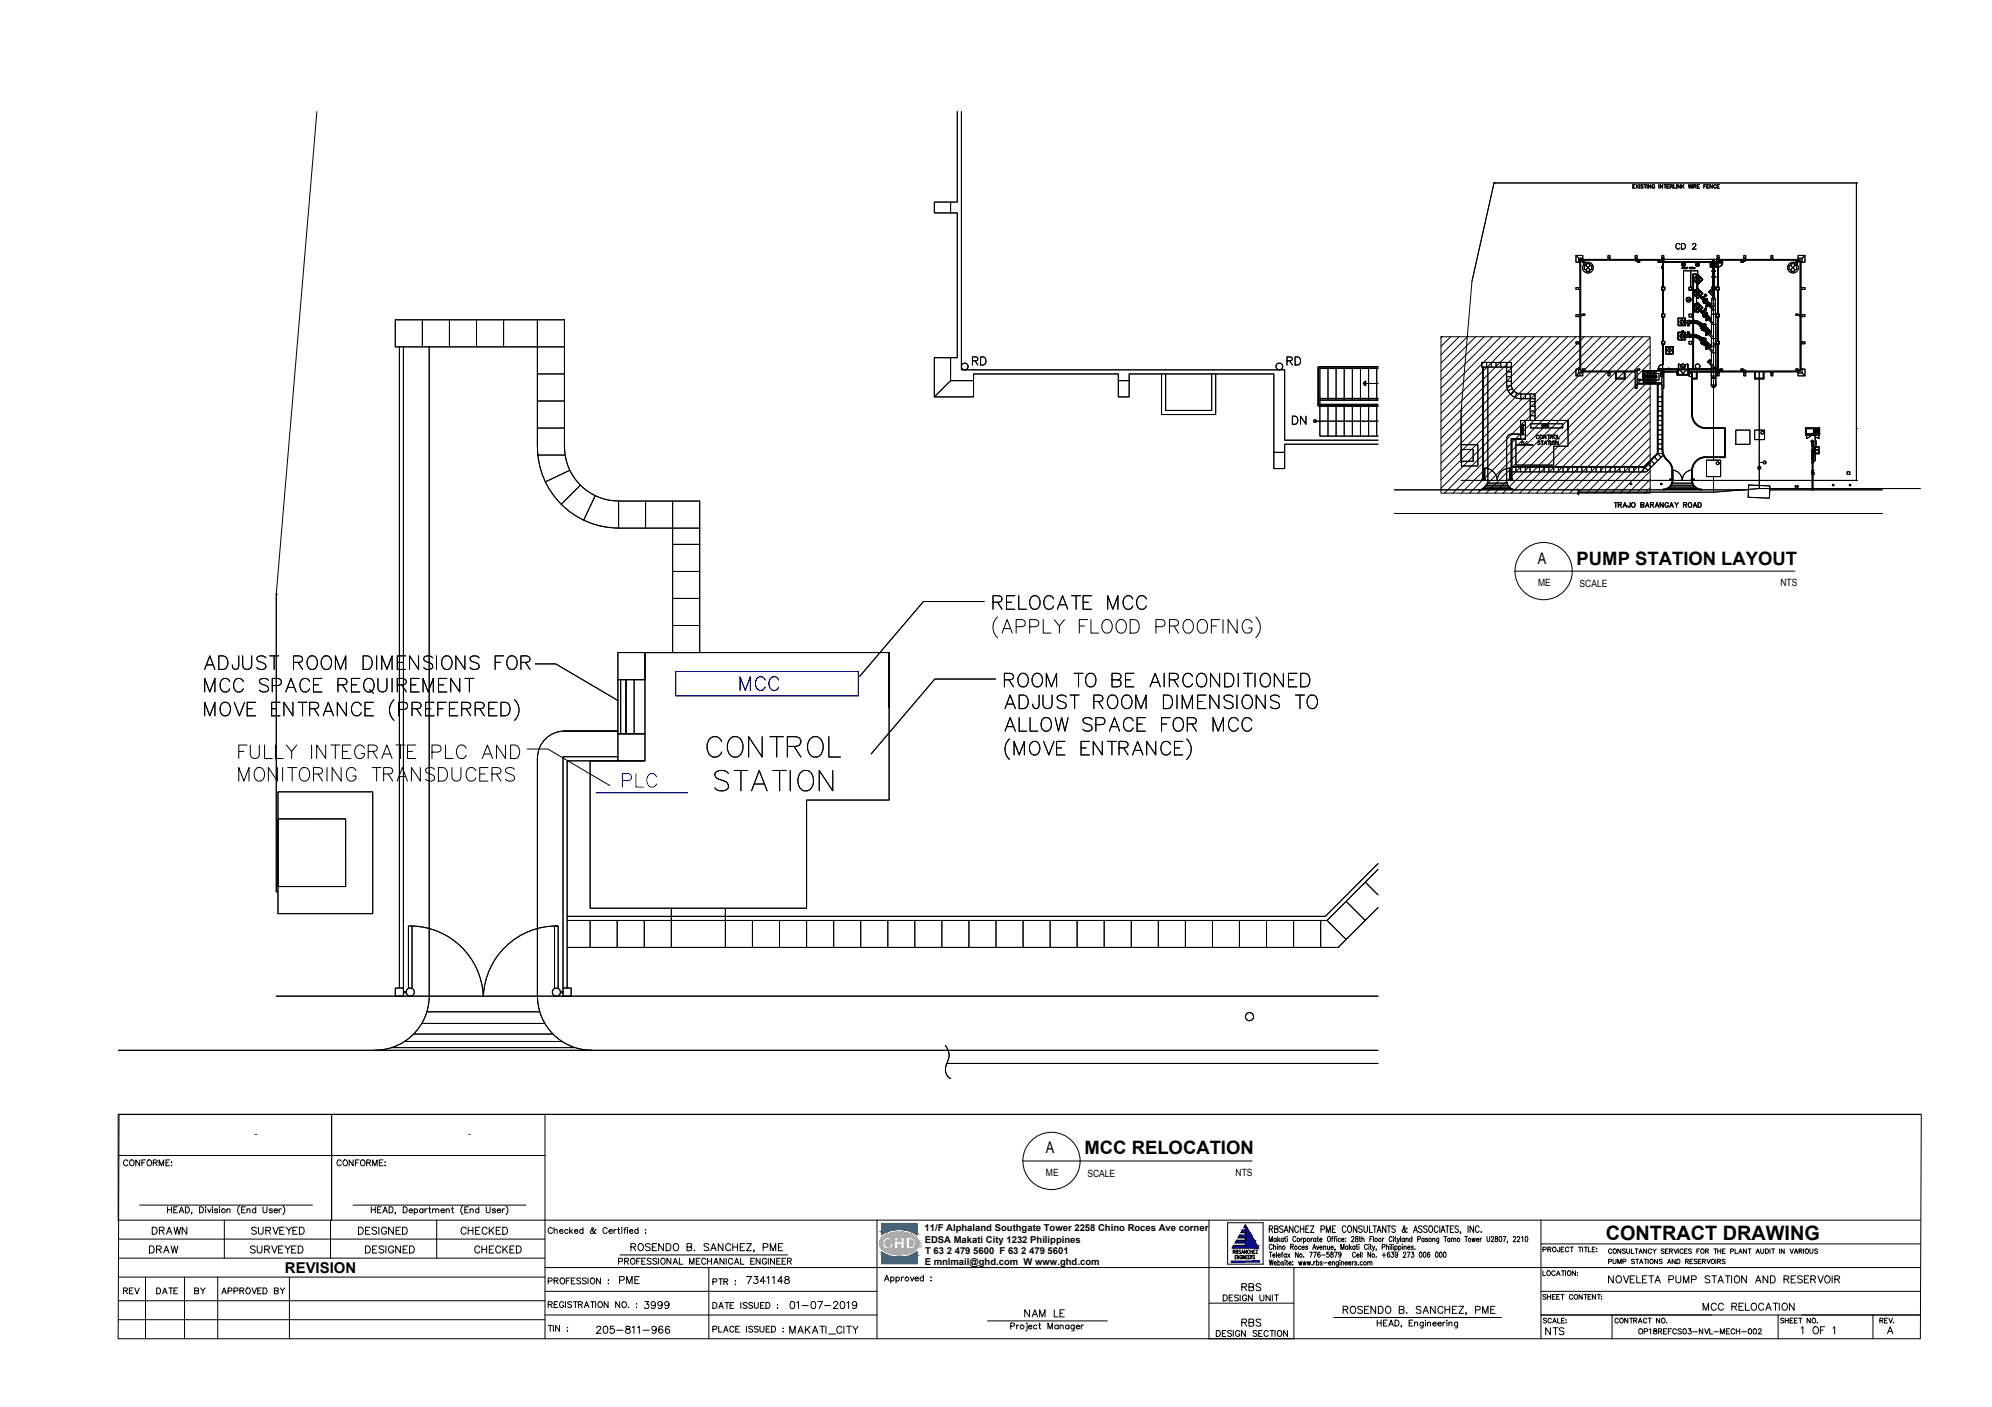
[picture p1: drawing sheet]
<svg xmlns="http://www.w3.org/2000/svg" width="841mm" height="594mm" viewBox="0 0 841 594" stroke-linecap="round" stroke-linejoin="round" font-family="sans-serif">
<defs><g id="words">
<g font-size="10.1">
<text x="418" y="258.6">RELOCATE MCC</text>
<text x="423" y="291.4">ROOM TO BE AIRCONDITIONED</text>
</g>
<text font-size="10.1" fill="#00f" x="261.4" y="333.7">PLC</text>
<text font-size="9.7" fill="#00f" x="311.1" y="292.8">MCC</text>
<text font-size="8.4" x="677.9" y="523.4">CONTRACT DRAWING</text>
<g font-size="7.8">
<text x="665.7" y="238.4">PUMP STATION LAYOUT</text>
<text x="457.9" y="487.4">MCC RELOCATION</text>
</g>
<g font-size="7.1">
<text x="265.3" y="529.9">ROSENDO B. SANCHEZ, PME</text>
<text x="565.9" y="556.3">ROSENDO B. SANCHEZ, PME</text>
</g>
<g font-size="6.8">
<text x="649.3" y="237.9">A</text>
<text x="441.6" y="487">A</text>
</g>
<g font-size="6.6">
<text x="409.2" y="155.2">RD</text>
<text x="542.2" y="155.2">RD</text>
<text x="544.3" y="180.3">DN</text>
<text x="63.1" y="522.5">DRAWN</text>
<text x="105.1" y="522.5">SURVEYED</text>
<text x="150.3" y="522.5">DESIGNED</text>
<text x="193.3" y="522.5">CHECKED</text>
<text x="260.3" y="543.3">PME</text>
<text x="314" y="543.3">7341148</text>
<text x="678" y="542.9">NOVELETA PUMP STATION AND RESERVOIR</text>
<text x="270.9" y="553.9">3999</text>
<text x="332.3" y="553.9">01-07-2019</text>
<text x="431.4" y="557.4">NAM LE</text>
<text x="717.9" y="554.6">MCC RELOCATION</text>
<text x="523.2" y="561.3">RBS</text>
<text x="332.3" y="564.4">MAKATI_CITY</text>
<text x="759.2" y="564.4">1 OF 1</text>
</g>
<text font-size="6.3" x="120.3" y="537.7">REVISION</text>
<g font-size="6.2">
<text x="61.7" y="530.2">DRAW</text>
<text x="104.4" y="530.2">SURVEYED</text>
<text x="153.1" y="530.2">DESIGNED</text>
<text x="199.3" y="530.2">CHECKED</text>
<text x="260" y="535.2">PROFESSIONAL MECHANICAL ENGINEER</text>
<text x="523.2" y="546.1">RBS</text>
<text x="250.5" y="564.1">205-811-966</text>
<text x="651.2" y="564.8">NTS</text>
</g>
<g font-size="5.7">
<text x="706.3" y="106.5">CD 2</text>
<text x="50.8" y="493.5">CONFORME:</text>
<text x="141.1" y="493.5">CONFORME:</text>
<text x="230.4" y="543.3">PROFESSION :</text>
<text x="299.9" y="543.6">PTR :</text>
<text x="50.8" y="547.5">REV</text>
<text x="64.9" y="547.5">DATE</text>
<text x="80.8" y="547.5">BY</text>
<text x="92.4" y="547.5">APPROVED BY</text>
<text x="515.1" y="550.3">DESIGN UNIT</text>
<text x="230.4" y="553.2">REGISTRATION NO. :</text>
<text x="299.9" y="553.5">DATE ISSUED :</text>
<text x="299.9" y="563.7">PLACE ISSUED :</text>
<text x="512.2" y="565.5">DESIGN SECTION</text>
</g>
<g font-size="5.3">
<text x="680.2" y="215.5">TRAJO BARANGAY ROAD</text>
<text x="650.2" y="550">SHEET CONTENT:</text>
<text x="650.5" y="559.9">SCALE:</text>
<text x="680.5" y="559.9">CONTRACT NO.</text>
<text x="750.7" y="559.9">SHEET NO.</text>
<text x="792.3" y="559.9">REV.</text>
<text x="690.7" y="564.4">OP18REFCS03-NVL-MECH-002</text>
</g>
<text font-size="4.9" x="678" y="534.8">PUMP STATIONS AND RESERVOIRS</text>
<g font-size="4.8">
<text x="107.4" y="479.9">-</text>
<text x="197.5" y="479.9">-</text>
</g>
<g font-size="4.2">
<text x="649.4" y="247.4">ME</text>
<text x="666.9" y="247.7">SCALE</text>
<text x="751.7" y="247.6">NTS</text>
<text x="441.6" y="496.5">ME</text>
<text x="459.1" y="496.8">SCALE</text>
<text x="521.7" y="496.6">NTS</text>
</g>
<g font-size="4">
<text x="649.8" y="181.7">MCC</text>
<text x="641" y="188.7">PLC</text>
<text x="390.4" y="519.8">11/F Alphaland Southgate Tower 2258 Chino Roces Ave corner</text>
<text x="390.4" y="524.7">EDSA Makati City 1232 Philippines</text>
<text x="390.6" y="529.4">T 63 2 479 5600 F 63 2 479 5601</text>
<text x="390.4" y="534.3">E mnlmail@ghd.com W www.ghd.com</text>
</g>
<g font-size="3.5">
<text x="669.9" y="112.2" transform="rotate(-90 669.9 112.2)">RD</text>
<text x="690" y="112.2">RD</text>
<text x="698.9" y="112.2">RD</text>
<text x="725" y="112.2">RD</text>
<text x="733.8" y="112.2">RD</text>
<text x="757.1" y="112.2">RD</text>
<text x="667.1" y="134.4">RD</text>
<text x="757.1" y="134.4">RD</text>
<text x="669.9" y="157.7" transform="rotate(-90 669.9 157.7)">RD</text>
<text x="690" y="157.7">RD</text>
<text x="690.4" y="161.9">DN</text>
<text x="698.9" y="157.7">RD</text>
<text x="725" y="157.7">RD</text>
<text x="733.8" y="157.7">RD</text>
<text x="757.1" y="157.7">RD</text>
</g>
</g></defs>
<!-- layer: M-X-BKGD -->
<g fill="none" stroke="#000" stroke-width=".42">
<path d="M133.8 47.1l-17.2 203.8M404.2 47.1v38.2h-2.9v4.6h2.9v61.1h-2.9v9.7h9.7v-2.8h61.2v2.8h4.5v-2.8h61.1v33.1h4.6v-3.4h39.4M405.9 47.1v109.1h136.5v29.7h39.4M630.8 77.2h.1M630.8 77.2l-9.3 41.5-4.6 54.5M630.8 77.2h153M630.8 77.2l-9.3 41.5M689.4 78.7h.5M690.3 78h-.9v1.4h.9M690.7 78l1 1.4M691.7 78l-1 1.4M692.1 78v1.4"/>
<path d="M693.7 78.2l-.4-.2-.6 .2 .1 .3 .8 .3v.6l-.9-.2M694.1 78h1M694.6 78v1.4M695.4 78v1.4M697 78v1.4l-1-1.4v1.4M698.6 78.3a.55 .55 0 0 0-.6-.3 .55 .55 0 0 0-.5 .5v.4a.53 .53 0 0 0 .6 .6 .53 .53 0 0 0 .5-.6h-.3M700.4 78v1.4M701.9 78v1.4l-.9-1.4v1.4M702.5 78h1M703 78v1.4M703.8 78.7h.6M704.7 78h-.9v1.4h.9"/>
<path d="M705.2 78.7l.8-.1 .1-.5-.9-.1v1.4M705.7 78.7l.4 .7M706.6 78v1.4h.9M707.9 78v1.4M709.4 78v1.4l-1-1.4v1.4M710 78v1.4M710.4 78.6l.6 .8M711 78l-1 .9M712.9 78l.3 1.4 .3-1.4 .4 1.4 .4-1.4M714.6 78v1.4M715.1 78.7l.9-.1v-.5l-.9-.1v1.4M715.6 78.7l.5 .7"/>
<path d="M716.6 78.7h.6M717.6 78h-1v1.4h1M719.3 78.7h.6M720.2 78h-.9v1.4M720.6 78.7h.6M721.5 78h-.9v1.4h.9M722.9 78v1.4l-.9-1.4v1.4M724.6 78.3a.55 .55 0 0 0-.6-.3 .55 .55 0 0 0-.5 .5v.4a.55 .55 0 0 0 .5 .5 .55 .55 0 0 0 .6-.3M725 78.7h.6M725.9 78h-.9v1.4h.9M783.8 77.2h.1M783.8 77.2v125.6"/>
<path d="M401.3 85.3h-6.8v4.6h6.8M665.4 107.9l1.2 1.1M668.2 109v-1.1h-2.8v2.8h1.2M669.7 111.4h1.6v.8h.8v1.6h-.8v.7h-1.6v-.7h-.8v-1.6h.8zM669.7 112.2l1.6 1.6M671.3 112.2l-1.6 1.6M678.9 109v-1.1h.8v1.1M690.4 109v-1.1h.8v1.1M701.6 109v-1.1h.9v1.1M701.6 109.8h-34.2v46.9h23.8v5.2h10.4v-4.4M701.6 109.5h-10.4v-.5h-.8v.5h-10.7v-.5h-.8v.5h-10.7v-.5h-1.6v1.7h.5v10.7h-.5v.8h.5v10.7h-.5v.8h.5v10.6h-.5v.8h.5v10.7h-.5v1.7h1.6v-.5h10.7v.5h.8v-.5h10.7v5.8h.8v-.6h10.4v.6h.9v-5.3M701.9 115l.3 .1z"/>
<path d="M701.9 117l.3 .1zM701.9 119.1l.3 .1zM701.9 110.7v10.4M702.1 115.1v6M702.2 110.7v10.4M702.5 109.5h22.5M702.5 110.7h22.5M702.5 110.4h22.5M710 111.8h.1M710 111.7h.1M710.1 112h.1M710.1 111.4h.1"/>
<path d="M710.2 112.2h.1M710.2 113.2l.4-.2-.4-.2v.7M710.2 111.3h.1M710.3 112.3h.1M710.3 111.2h.1M710.5 112.3h.1M710.5 111.2h.1M710.7 112.3h.1M710.7 111.2h.1M710.8 112.8l.2 .7 .2-.7M710.9 112.3h.1M710.9 111.2h.1"/>
<path d="M711 112.2h.1M711 111.3h.1M711.2 111.4h.1M711.2 112h.1M711.2 111.7h.1M711.2 111.8h.1M711.4 113.5v-.7l.3 .7 .2-.7v.7M712.1 113.2l.4-.2-.4-.2v.7M712.3 114.3h.1M713.2 113.1l.5-.1-.5-.2v.7M713.5 113.1l.2 .4M714.7 116.6h.3v18.7"/>
<path d="M714.8 118.1l.2 .2M715 117.7l-.2 .4M715 118.3l.2 .2M715.1 113.5v-.7l.2 .7 .3-.7v.7M715.2 118.2l.1 .1M715.2 117.5l-.2 .1M715.2 118.5l.2 .2M715.3 114.3h.1M715.4 118.4l.1 .2M715.4 117.2l-.2 .2M715.4 118.7l.2 .2M715.6 118.6l.1 .2"/>
<path d="M715.6 117l-.2 .2M715.7 118.9v.1M715.7 119l.1 .1M715.8 118.8l.2 .2M715.8 116.8l-.1 .2M715.9 119.2l.1 .1M715.9 111.8h.1M715.9 111.7h.1M716 112h.1M716 111.4h.1M716 119l.2 .2M716 116.6l-.1 .2"/>
<path d="M716.1 112.2h.1M716.1 111.3h.1M716.1 119.4l.2 .1M716.2 119.2l.1 .1M716.3 112.3h.1M716.3 111.2h.1M716.3 116.4l-.2 .2M716.3 119.6l.5 .5 .5-.5M716.3 119.3l.1 .1M716.4 116.5l-1.5 1.5 .2 .1M716.4 112.3h.1M716.4 111.2h.1"/>
<path d="M716.4 119.5h.1M716.5 116.2l-.2 .2M716.5 119.5l.1 .1M716.6 116.3l-.2 .2M716.6 112.3h.1M716.6 111.2h.1M716.6 116.3l2 1.7-1.9 1.7M716.6 119.7h.1M716.8 112.3h.1M716.8 111.2h.1M716.9 115.9l-.4 .2M716.9 116l.2 .1"/>
<path d="M717 112.2h.1M717 111.3h.1M717.1 111.4h.1M717.1 112h.1M717.1 111.7h.1M717.1 111.8h.1M717.1 116.2l.2 .2M717.4 116.4l.1 .2M717.5 119.4l-.1 .1M717.6 116.6l.1 .2M717.7 119.2l-.1 .1M717.8 116.8v.1"/>
<path d="M717.9 116.9v.1M717.9 116.9l-2.2 2.1M717.9 118.9l-.1 .2M718 117l.2 .2M718.2 118.7l-.2 .2M718.2 117.2l.2 .2M718.4 118.5l-.2 .2M718.4 117.5l.2 .1M718.6 118.3l-.2 .2M718.6 117.7l.2 .1M718.8 117.9l-.2 .4M722.1 112.7h2.7z"/>
<path d="M722.1 110.7v2M722.4 110.7v2M722.7 110.7h1.6v2h-1.6zM722.8 116.9h1.3zM722.8 116.9h.1M722.8 116.9h1.3M723.1 114.5v8.8l-.8-.9M723.1 109.5v5M723.1 119.4h.8M723.1 118.5h.8M723.4 109.5v84.8M723.9 114.5v10.8"/>
<path d="M723.9 112.7v1.8M724.1 114.5h-1.3h1.3M724.1 116.9h.1M724.1 112h-1.3h1.3M725 109v-1.1h.8v1.1M725.1 115l.4 .1zM725.1 117l.4 .1zM725.1 119.1l.4 .1zM725.1 113.1v8M725.3 113.1v8M725.5 113.1l-.4-.1 .4 .1v1.9M725.5 115.1v6"/>
<path d="M725.8 109.5h10.4v-.5h.8v.5h10.7v-.5h.8v.5h10.6v-.5h1.7v1.7h-.4v10.7h.4v.8h-.4v10.7h.4v.8h-.4v10.6h.4v.8h-.4v10.7h.4v1.7h-1.7v-.5h-10.6v.5h-.8v-.5h-10.7v.5h-.8v-.5h-10.4M725.8 109.8h34.2v46.9h-34.2M736.2 109v-1.1h.8v1.1M747.7 109v-1.1h.8v1.1M755.3 112.2h.8v-.8h1.6v.8h.8v1.6h-.8v.7h-1.6v-.7h-.8zM756.1 112.2l1.6 1.6M757.7 112.2l-1.6 1.6M759.1 109v-1.1h3v2.8h-1.3M762.1 107.9l-1.3 1.1M178.3 135v11.5M189.8 135v11.5M201.2 135v11.5"/>
<path d="M212.6 135v11.5M226.9 135v53.7M666.6 121.4h-1.2v.8h1.2M666.6 132.9h-1.2v.8h1.2M701.6 121.2h1.2v1.2h-1.2zM701.6 132.7h1.2v1.2h-1.2zM701.9 140l.3 .1zM701.9 121.1l.3 .1zM701.9 133.9l.3 .1zM701.9 138h.3zM701.9 135.9l.3 .1zM701.9 122.4l.3 .1z"/>
<path d="M701.9 132.6l.3 .1zM701.9 124.4l.3 .1zM701.9 126.5l.3 .1zM701.9 128.5l.3 .1zM701.9 130.5l.3 .1zM701.9 122.5v10.1M701.9 134v10M702.1 122.5v10.1M702.1 134v10M702.2 122.5v10.1M702.2 134v10M708.5 134.3h3.1v3.2h-3.1z"/>
<path d="M708.7 137.2h2.7M710 134.3v3.2M710.7 136.3h.9M710.7 135.6h.9M711.3 135.6v.7M711.3 136.3h.1M711.4 134.6l-2.7-.1v2.6M711.4 134.6v2.5M711.6 135.6l1.1-.3v1.2l-1.1-.2M711.6 135.6v.7M712.1 125.8l.7 .6M712.7 135.3l3.6 .1"/>
<path d="M712.7 136.5h2.8M712.8 126.7l-.7 .6M712.9 126.5v.1M712.9 136.9l-.2 .3 .4-.1M713.1 126.7l.6 .6M713.1 121.2h1.2v1.2h-1.2zM713.1 132.7h1.2v1.2h-1.2zM713.1 135.2h.3v1.5h-.3zM713.1 136.7h-.7v.8h.7M713.2 121.4h1.2v1.1h-1.2zM713.2 136.7l.1 .1M713.3 136.8l-.1 .7"/>
<path d="M713.4 135.3v1.2M713.7 125.8l-.6 .6M714.4 135.8l-1.6 1.4 1.8-1.2M714.7 131.6h1.6v-15.8h-1.6v19.5M714.7 136.5v4.8M714.9 122.8v.1M714.9 124.2l.2 .2M714.9 128.2v.7h.8M714.9 122.2v.6M715 123.9l1.2 1.3M715 128.2h1.4M715 122.2h1.4"/>
<path d="M715 129.9l1.8 1.9 .2-.2M715 122.9h.7M715 136.5v4.8M715.1 135.2h.3v1.5h-.3zM715.1 129.8v.1M715.1 124.4l.2 .2M715.2 123.7l-.2 .2M715.2 129.7h.1M715.3 129.6v.1M715.3 124.6l.2 .2M715.4 123.5l-.2 .1M715.4 129.4v.1"/>
<path d="M715.5 135.9l1.5 .4 1.2 .9M715.5 129.4h.1M715.7 123.3l-.3 .1M715.7 129.2l-.1 .1M715.7 122.9l7.7 7.7M715.7 128.9l7.7 7.7M715.7 129.1v.1M715.7 125l.2 .2M715.7 128.8l1.1-1 2.1 2.1-1.3 1.4a.96 .96 0 0 1-1.1 .5 .96 .96 0 0 1-.8-.8M715.7 128.9l-.6 .6a.67 .67 0 0 0 .3 1.2l.3 .3M715.9 123l-.2 .2M715.9 129l-.1 .1"/>
<path d="M716 128.9l-.1 .1M716 125.3l.1 .1M716.1 122.8l-.2 .2M716.1 128.8l-.1 .1M716.1 135.4l-.6-.1v1.2M716.1 136.6l.7 .2M716.2 125.5l.1 .1M716.2 122.8h-.1M716.2 128.7l-.1 .1M716.2 125.2l.2 .2M716.3 122.6l-.1 .1M716.3 128.6l-.1 .1"/>
<path d="M716.3 135.4l-.2 1.2-.6-.1M716.3 135.4l1.8 .8M716.4 125.7l.1 .1M716.4 122.5l-.1 .1M716.4 128.5l-.1 .1M716.4 125.4l.2 .2M716.5 122.4l-.1 .1M716.5 128.4l-.1 .1M716.6 122.3l-.1 .1M716.6 128.3l-.1 .1M716.6 125.6h.3M716.7 122.2h.1"/>
<path d="M716.7 122.2l-.1 .1M716.7 128.2l-.1 .1M716.8 136.8l.9 .8M716.8 121.7v-7.4h-3v7.1v-7.1h-3v20M716.8 128.1l.2 .2M716.8 128.1v.1M716.9 122.2v.1M717 122l-.2-.2-2.1 2.1 .2 .2M717 122.3l.1 .1M717 128.3l.8 .8M717 122.1l.2 .1M717.1 124.7l.1 .2"/>
<path d="M717.1 122.4v.1M717.1 125.4l-.1 .2M717.2 130.9l.6-.6zM717.2 124.9l.6-.5zM717.2 122.5l.1 .1M717.2 131.4l-.2 .2M717.2 122.3l.2 .2M717.2 135.7l-.4 1.1M717.3 130.9l.3 .4M717.3 122.6l.1 .1M717.3 125l.3 .3M717.4 125.2l-.2 .2"/>
<path d="M717.4 122.8h.1M717.4 131.2l-.2 .1M717.4 122.5l.2 .2M717.5 122.8l.1 .1M717.5 124.2l.2 .2M717.6 130.2l.6 .6M717.6 125l-.2 .2M717.6 123h.1M717.6 131l-.2 .1M717.6 122.7l.3 .2-2.2 2.1-.2-.2M717.6 131.3l.6 .6M717.6 125.3l.6 .6"/>
<path d="M717.6 137.7h.1M717.7 137.6h.1M717.7 123l.1 .1M717.8 137.8h.1M717.8 137.6l.1 .1M717.8 130.4l-.6 .4-.1-.1M717.8 124.8l-.2 .2M717.8 137.7h.1M717.8 123.2h.1M717.8 137.7l.2 .2M717.9 137.7h.1M717.9 128.9l-2.2 2.1"/>
<path d="M717.9 122.9l.1 .2M717.9 129.1l.1 .2M717.9 137.4h.1M718 137.5h.1M717.9 123.3h.1M718 137.6h.1M718 124.6l-.2 .1M718 137.8l.5 1M718 137.3h.1M718 123.4h.1M718.2 137.4h.1M718.1 123.1l.1 .2"/>
<path d="M718.1 129.4l.1 .1M718.1 137.2h.1M718.2 130.8l.5 .5M718.2 123.5v.1M718.2 130.8l-.6 .5M718.2 124.8l-.4-.3-.6 .5M718.2 124.8l.5 .6M718.2 124.8l-.6 .5M718.2 138.7h.1M718.2 131.9l.8 .8M718.2 125.9l.6 .7M718.2 124.4l-.2 .1"/>
<path d="M718.2 137.2l5.3 5.3M718.2 138.6l.3 .2M718.2 138.7l.2 .2M718.2 137.3h.1M718.2 138.8h.1M718.2 123.6h.1M718.3 137.1h.1M718.3 137.3h.1M718.3 138.7h.1M718.3 138.2h.1M718.3 138h.1M718.3 123.3l.2 .2"/>
<path d="M718.3 129.6l.2 .1M718.3 137h.1M718.4 137.1h.1M718.4 138.7l.1 .2M718.4 138.4h.1M718.4 137.7h.1M718.4 123.7v.1M718.4 138.9l.2 .1M718.4 138.7l-.2 .1M718.4 138.9h.1M718.4 138.7h.1M718.4 138.8h-.1"/>
<path d="M718.4 136.9h.1M718.5 139.3h.1M718.5 123.8v.1M718.5 139.3l.1 .1M718.5 139.2h.3M718.5 137h.1M718.5 138.6h.1M718.5 123.6l.2 .1M718.5 129.8l-.9 1.1M718.5 139.4h.1M718.5 139.2l.1 .2M718.5 137.5h.1"/>
<path d="M718.5 139.2v.1M718.6 136.8l-.5-.6-.7 1M718.6 136.7h.1M718.5 136.8h.1M718.6 136.8h.1M718.6 123.9h.1M718.6 138.8h-.1M718.6 139l.2 .2M718.6 123.9l-.4 .4M718.6 136.8l-.8 .8M718.6 139l-.1 .2M718.7 136.9h.1"/>
<path d="M718.7 132.4h.1M718.7 138.8h.1M718.7 137.4h.1M718.7 136.8h.1M718.7 132.5h.1M718.7 123.8l.2 .1-2.1 2.2-.2-.2M718.7 136.8l.1 .2M718.7 138.9h.1M718.7 138.9l.3 .2zM718.7 138.4h.1M718.7 125.4l.7 .6M718.7 131.3l.6 .6"/>
<path d="M718.7 136.7l-1 1M718.7 131.3l-.5 .6M718.7 125.4l-.5 .5M718.8 132.5v.1M718.8 126.6h.1M718.8 139l-.1 .1M718.8 132.5h.1M718.8 132.3v.1M718.8 132.4h.1M718.8 138.3h.1M718.9 138.3l-.1 .1M718.9 138.2h.1"/>
<path d="M718.9 138.2v.1M718.9 132.4h.1M718.9 126.6h.1M718.9 126.7h.1M718.9 126.6l.1 .1M718.9 138.8h.1M718.9 137.3h.1M718.9 132.2v.1M718.9 132.3h.1M718.9 126.5h.1M718.9 139.1l-.1 .1M718.9 132.7l.4 .7"/>
<path d="M719 137l.2 .2M719 126.7v.1M719 132.3h.1M719 132.2h.1M719 133.3h.1M719 126.6h.1M719 126.5v.1M719 133.4h.1M719 126.4h.1M719 133.4l.3 .2M719 133.3v.1M719 127.1l.2 .2"/>
<path d="M719.1 126.8l.3 .8M719.1 132.1h.1M719.1 132.2h.1M719.1 133.3h.1M719.1 133h.1M719.1 132.7h.1M719.1 126.4h.1M719.1 127.4h.1M719.1 133.3h-.1M719.1 139l.3 .3M719.1 126.5h.1M719.1 126.3h.1"/>
<path d="M719.1 127.4v.1M719.1 127.5h.1M719.1 138.9l-.1 .2M719.1 127.5l.4 .2M719.2 138.8h.1M719.2 137.3h.1M719.2 132h.1M719.2 133.3h.1M719.2 133.5h.1M719.2 133.3l-.2 .2M719.2 133.1h.1M719.2 132.6h.1"/>
<path d="M719.2 127.5h-.1M719.2 127.5h.1M719.2 132.2h.1M719.2 133.8h.1M719.2 126.2h.1M719.2 126.4h.1M719.2 127.1h.1M719.2 126.9h.1M719.2 133.8l.1 .1M719.3 137.9h.1M719.3 132.1h.1M719.3 133.3h.1"/>
<path d="M719.3 133.8h.1M719.3 133.8v.1M719.3 132.4h.1M719.3 126.3h.1M719.3 127.5h.1M719.3 127.2h.1M719.3 126.7h.1M719.3 127.5v.2l.1-.2M719.3 133.8h-.1M719.3 133.9h.1M719.3 131.9h.1M719.3 126.1h.1"/>
<path d="M719.3 127.6h.1M719.3 127.5l.1 .2M719.3 137.8h.1M719.3 139.3h.1M719.3 133.6l.1 .3-.1-.2M719.3 131.9l-.6 .5M719.4 126.2h.1M719.3 128h.1M719.4 128h.1M719.3 127.9l.1 .1M719.3 137.7v.2M719.3 133.4v.1"/>
<path d="M719.3 133.6v.1M719.4 137.7l-.1 .1M719.4 137.8l-.1 .1M719.4 138.8h.1M719.4 137.4h.1M719.4 131.9v.1M719.4 131.9h.1M719.4 127.4h.1M719.4 127.9v.1M719.4 126h.1M719.4 126.5h.1M719.4 131.9l.1 .1"/>
<path d="M719.4 137.1l.3 .3M719.4 137.1h.1M719.4 139.3h.1M719.4 133.5l.2 .1zM719.4 133.4h.1M719.4 132.3h.1M719.4 126l-.6 .6M719.4 139.7h.1M719.4 131.9l-.6 .6M719.4 131.9l-.7 .6M719.5 139.3l1.2 1.3M719.5 139.5h.1"/>
<path d="M719.5 139.6h.1M719.5 133.1h.1M719.5 126.1h.1M719.5 126.1l.3 .2M719.5 127.7l.1 .2M719.5 133.5l-.1 .1M719.5 132l.2 .1M719.5 139.4h.1M719.5 127.5h.1M719.5 126.4h.1M719.5 139.6l.9 .9M719.5 136.9l-.1-.1v.2"/>
<path d="M719.5 136.9l.5 .5M719.5 126l-.7 .7M719.6 137.3h.1M719.6 139.1h.1M719.6 133h.1M719.6 127.6h.1M719.6 127.2h.1M719.6 130.5l.1 .3M719.6 136.9l-.2 .2M719.6 139.6l.8 1M719.6 133l-.1 .1M719.6 138.6h.1"/>
<path d="M719.7 136.9h.1M719.6 137.5h.1M719.6 133.5h.1M719.6 132.2h.1M719.6 133.6l-.1 .1M719.6 127.7h-.1M719.6 136.9h.1M719.7 139.2h.1M719.6 127.1h.1M719.6 127.1v.1M719.7 127.1l-.1 .1M719.7 139h.1"/>
<path d="M719.7 130.5h-.1M719.7 124.8l.2 .2M719.7 127.8l-.1 .1M719.7 137.7h.1M719.7 138.4h.1M719.7 127.6h.1M719.7 126.4h.1M719.7 130.8l.2 .2M719.7 124.5l-.1 .3M719.7 137.3l.3 .2M719.8 137.1h.1M719.9 139.1h.1"/>
<path d="M719.8 133.5l-.2 .1M719.8 130.3l-.1 .1M719.8 138h.1M719.8 138.2h.1M719.8 139.8h.1M719.8 139.9h.1M719.8 133.5h.1M719.8 132.2h.1M719.8 139.7h-.3M719.8 133.5l.2 .3M719.9 137.8l.2 .1zM719.9 138.8h.1"/>
<path d="M719.9 138.8l-.1 .1M719.9 138.9h.1M719.9 132.7h.1M719.9 139.8l.3 .4M719.9 137.2l-.2 .2M719.9 139.9l.3 .3M719.9 125l.2 .2M719.9 127.7l-.3-.1 .1 .2M719.9 127.6h.1M719.9 126.4h.1M719.9 130.2l-.1 .1M719.9 139.7l-.1 .2"/>
<path d="M719.9 127.6l.2 .3M720 138.7h.1M719.9 139h.1M719.9 132.6h.1M719.9 126.8h.1M719.9 124.3l-.1 .2M719.9 139.8l-.1 .1M719.9 134.1h.1M719.9 130.5l.3 .1-1.4 1.3M719.9 132.6v.1M720 132.6l-.1 .1M720 138.8h.1"/>
<path d="M720 133.4h.1M720 132.1h.1M720 132.3h.1M720 133.8h.1M720 126.8h.1M720 130.1l-.1 .1M720 134.1l.5 .4M720 124.6l.2-.1-.1 .3M720 138.1l.3 .3M720 130.1l.5 .5M720 133.7h.1M720 133.9v.1"/>
<path d="M720 133.9h.1M720 124.6l-1.3 1.3M720 132.1l.1 .1M720.1 124.6l.1 .1M720.1 137.9l-.2 .3M720.1 138.8h.1M720.1 139.5h.1M720.1 133.7v.1M720.1 133.8h.1M720.1 126.7h.1M720.1 137.4l-.2 .1M720.1 137.7l-.2 .1"/>
<path d="M720.1 137.4l.3 .3-.5-.2M720.1 133.7l-.1 .1M720.1 134l.4 .4M720.1 128.2h.1M720.1 126.7l-.1 .1M720.1 138.6h.1M720.1 132.2h.1M720.1 133.6h.1M720.1 134h.1M720.2 133.9h.1M720.1 135.2h.1M720.1 135.3h.3"/>
<path d="M720.1 127.5h.1M720.1 126.2h.1M720.1 126.4h.1M720.1 127.9h.1M720.1 128h.1M720.1 128.1h.1M720.1 133.8l.4 .4M720.1 128.2h.2M720.1 139.6l.4 .3M720.1 128v.1M720.1 133.3h.1M720.1 132.4h.1"/>
<path d="M720.1 133.9h.1M720.1 127.8h.1M720.1 127.8v.1M720.1 128.1l.5 .5M720.2 130.6l-1.5 1.2M720.2 131h-.3M720.2 124.2l-.2 .1M720.2 138.7h.1M720.2 131.9h.1M720.2 133.5h.1M720.2 133.7h.1M720.2 135.1h.1"/>
<path d="M720.2 128h.1M720.2 127.9l.9 .9M720.2 124.7l-1.3 1.4M720.2 137.8l-.1 .1M720.2 131.9l-.2 .2M720.2 134.1h.1M720.2 134l.3 .3M720.2 135.1l.2 .2M720.2 126.1l-.2-.1 .7 .8M720.2 132.6h.1M720.2 133.1h.1M720.2 135.4h.1"/>
<path d="M720.2 127.4h.1M720.2 126.4h.1M720.2 126.5h.1M720.2 127.7v.1M720.2 127.8h.1M720.2 127.9v.1M720.2 127.9h.1M720.2 128.1h.1M720.2 129.4h.1M720.2 124.2l.1 .1M720.2 125l-.1 .1M720.2 138.4v.1"/>
<path d="M720.2 132.3l-.3-.4 .8 .8M720.2 126l.2 .3M720.2 126l-.1 .1M720.3 138.5h.1M720.2 138.5h.1M720.3 139.3h.1M720.3 133.6h.1M720.3 126.1h.1M720.3 126h.1M720.3 127.8h.1M720.3 129.3v.2M720.3 130.8l-.1 .1"/>
<path d="M720.3 135l-.2 .2M720.3 138.5l-.8 .8M720.3 128.2l.3 .3M720.3 135h.1M720.3 135l.1 .1M720.3 138.4h.1M720.3 132h.1M720.3 132.7h.1M720.3 133h.1M720.3 133.5h.1M720.3 133.8h.1M720.3 127.7h.1"/>
<path d="M720.3 129.5h.1M720.3 129.3h.1M720.3 129.2l.1 .2zM720.3 138.5l1.2 1.1M720.3 127.7l-.1 .1M720.3 139.4l.4 .3M720.3 132.2l.2 .1M720.4 135.3h.1M720.4 126.7h.1M720.4 127.2h.1M720.4 128.2l.2 .2M720.4 128.2h.1"/>
<path d="M720.4 129.5h.1M720.4 124.4h.1M720.4 125h-.1M720.4 133.8l.3 .3M720.4 135.3l-.1 .1M720.4 135.1l.1 .1M720.4 129.2h.1M720.4 129.2v.1M720.4 132.9l.3 .3M720.4 138.5l-.9 .8M720.4 138.5v.1M720.4 138.5h.1"/>
<path d="M720.4 133.3h.1M720.4 133.4h.1M720.4 133.5h.1M720.4 135.2v.1M720.4 134.9l.2-.3 .2 .2-.2 .2M720.4 126.2h.1M720.4 126.1l.2 .4M720.4 126.9h.1M720.4 127.1h.1M720.4 127.6h.1M720.4 127.7h.1M720.4 129.1h.1"/>
<path d="M720.4 130.8h-.1M720.4 133.3v.1M720.4 126.1v.1M720.4 129.2h-.1M720.5 133.6h.1M720.4 134.3h.1M720.4 135.2h.1M720.4 134.9h.1M720.4 126.7l.2 .2zM720.4 127.9h.1M720.4 129.4h.1M720.4 126.2l-.1 .2"/>
<path d="M720.4 138.4l-1 1M720.4 124.4l.1 .1M720.4 124.8v.1M720.4 134.4v.1M720.4 129.4v.1M720.4 129.3h.1M720.5 127.1l.2 .2M720.5 139.9h.1M720.5 140h.1M720.5 139.1h.1M720.5 133.3h.1M720.5 133.4v.1"/>
<path d="M720.5 133.4h.1M720.6 134.3h.1M720.5 127.5h.1M720.5 127.7h.1M720.5 129.3l-.1 .1M720.5 129l.2-.2v.4M720.5 129h.1M720.5 130.6l-.1 .1M720.5 134.9h.1M720.5 128l.3 .2M720.5 132.7l-.1 .2M720.5 132.7l-.1-.1 .1 .2"/>
<path d="M720.5 134.4h.1M720.6 134.5h.1M720.5 139.2l.4 .3M720.5 132.3l.2 .3-.2 .1M720.5 132.5l-.1 .1M720.5 132.3l-.1 .1M720.5 128.4v.2M720.5 133.3l-.1 .1M720.5 133.7l-.3 .4M720.5 128.9l-.1 .2M720.6 134.9h.1M720.6 124.6v.1"/>
<path d="M720.6 138.5h.1M720.6 133.2h.1M720.6 133.3h.1M720.6 133.3v.1M720.6 134.4h.1M720.6 134.4h-.1M720.6 127.4h.1M720.6 127.6h.1M720.6 127.7h.1M720.6 128.4h.1M720.6 129.3h.1M720.6 129h.1"/>
<path d="M720.6 129l.1 .1M720.6 124.7l-.1 .1M720.6 134.4v.1M720.6 139.1l.3 .4M720.6 134.9v.1M720.6 134.9l-.3 .1M720.6 128.9l.1 .1M720.6 133.1h.1M720.6 133.2l.1 .1M720.6 133.5h.1M720.6 135h.1M720.6 126.9l-.1 .1"/>
<path d="M720.6 127.5h.1M720.6 128.5h.1M720.7 128.6h.1M720.6 138.6l.9 .8M720.6 133.2l-.5 .5M720.6 126.6l-.1 .1M720.6 126.4l.1 .4M720.6 126.4l-.1 .2M720.6 135l-.1 .2M720.7 133.1h.1M720.7 133.3h.1M720.7 133.5h.1"/>
<path d="M720.7 127.5h.1M720.7 128.5h.1M720.7 128.4h.1M720.7 138.5l-1.3 1.2M720.7 133.1l-.1 .1M720.7 133.2l-.6 .6M720.7 133.5l.2 .3-.4 .5M720.7 133.5h-.1M720.7 127.8l.3 .3-.4-.3M720.7 129.1h.1M720.7 129.2l-.1 .1M720.7 129h.1"/>
<path d="M720.7 139.8h.1M720.7 133.2v.1M720.7 134.4h.1M720.7 127.3h.1M720.7 127.3v.1M720.7 127.6h.1M720.7 127.3l-.6 .6M720.7 138.5l.8 .9M720.7 138.5l-1.2 1.2M720.7 133.1l-.7 .7M720.7 133.6l.1 .4M720.7 133.5l.3 .3"/>
<path d="M720.7 126.7l-.1 .2M720.7 129l.1 .1M720.7 129.2h.1M720.7 134.2h.1M720.7 134.5h.1M720.8 134.5h.1M720.7 127.2h.1M720.7 127.2v.1M720.7 128.2l-.1 .2M720.7 138.7v.1M720.7 138.8h.1M720.7 127.7l.4 .3"/>
<path d="M720.8 138.8h.1M720.8 138.9l-.9 1M720.8 134.2h.1M720.8 133.1h.1M720.8 133.1v.1M720.8 134.3h.1M720.8 127.4h.1M720.8 128.6h.1M720.8 134.5l1.8 1.8v4.4l-1-1M720.8 127.6l.3 .3 .1-.2M720.8 139l.3 .3M720.8 127.4l.4 .4"/>
<path d="M720.8 138.9l.4 .3M720.8 138.9l.4 .4M720.8 133.3h.1M720.8 127.3h.1M720.8 128.3h.1M720.8 128.5l.1 .1M720.8 127.3l-.7 .8M720.8 134.5l-.1 .2M720.8 138.9l-.6 .7M720.8 133.2l.5 .4M720.8 127.3l-.7 .7M720.9 133.3l-.7 .6 .6-.6"/>
<path d="M720.9 133.3h.1M720.9 133.3l.3 .3zM720.9 134.4h.1M720.9 128.3h.1M720.9 128.6h.1M720.9 128.4h.1M720.9 133.4l.2 .3M720.9 138.8l.3 .4M721 139.6h.1M720.9 134v.1M720.9 134h.1M720.9 133.1l-.9 1"/>
<path d="M720.9 133.4h.1M721 134.7h.1M720.9 127.4h.1M720.9 127.3h.1M720.9 133.1l-1 1M720.9 133.4l-.2 .1M720.9 128.6l-.1 .2M721 133.3h.1M721 134.3h.1M721 128.5h.1M721 128.3h.1M721 133.1v.2"/>
<path d="M721 134.6l-.2 .2M721 139.1l-.9 .8M721 133.5l-.6 .6M721 127.4l-.6 .7M721 127.3l.4 .5M721 134.6h.1M721 134.6v.1M721 134.1l-.1 .1M721 134.1h.1M721 128.1v.1M721 128.1h.1M721 128.2h.1"/>
<path d="M721 127.5l.3 .3M721 127.2l-.9 1M721 134.1l-.2 .2M721 127.5l-.6 .7M721 127.5l.2 .2M721 133.9h.1M721 134.8h.1M721 134.2v.1M721 128.8h.1M721 128.4h.1M721 128l-.2 .2M721 127.2v.3"/>
<path d="M721 128.8l-.1 .1M721.1 134.6h.1M721.1 134.7l-.1 .1M721.1 134.7h.1M721.1 134.2h.1M721.1 134h.1M721.1 128.8h.1M721.1 128.4h.1M721.1 128.3h.1M721.1 127.7l-.6 .5M721.1 133.7l.2 .1M721.1 133.6h.1"/>
<path d="M721.2 134.6h.1M721.1 134.1h.1M721.1 128h.1M721.1 128.9h.1M721.1 139.2l-.9 1M721.1 133.7l-.6 .6M721.1 133.6l-.1 .2M721.2 139.9h.1M721.2 134.5h.1M721.2 134.1h.1M721.2 133.9h.1M721.2 128h.1"/>
<path d="M721.2 128.7h.1M721.2 128.8v.1M721.2 128.8h.1M721.2 128.3h.1M721.2 128.2h.1M721.2 128.9l1.5 1.5v.5M721.2 128.8l-.1 .1M721.2 134.5l-.1 .1M721.2 139.3l-.9 .9M721.2 133.5h.2M721.2 139.3h.1M721.1 139.3h.1"/>
<path d="M721.2 133.7h.1M721.2 134h.1M721.2 127.8l-.6 .7M721.2 134.4h.1M721.2 133.8l.1 .1M721.2 133.8h.1M721.2 128.6h.1M721.2 128.1h.1M721.2 127.7v.1M721.2 133.6l-.7 .8M721.2 127.7h.3M721.3 123.3l1-.9z"/>
<path d="M721.3 139.8h.1M721.3 134.4h.1M721.3 127.8h.1M721.3 127.7l-.3-.3-.6 .7M721.3 128h.1M721.3 139.3h.1M721.3 134.3h.1M721.3 134.5h.1M721.3 133.9h.1M721.4 133.9h.1M721.3 127.7h.1M721.3 128.7h.1"/>
<path d="M721.3 128.1h.1M721.3 128.1v.1M721.3 133.9l.2 .2M721.3 133.9l-.3 .8M721.3 139.3l-.1 .1M721.3 127.7l.1 .3M721.3 127.7l-.7 .8M721.3 127.7l-.1 .1M721.4 133.5l-.9 1.1zM721.4 133.7h.1M721.4 128.5h.1M721.4 128h.1"/>
<path d="M721.4 133.8l-.7 .7M721.4 128.5l-.2 .2M721.5 139.6h.1M721.4 139.9h.1M721.4 134.2h.1M721.4 134.4h.1M721.5 127.8h.1M721.5 128.6h.1M721.4 127.9h.1M721.4 123.3l1.7 1.7v.3M721.4 139.3h.2M721.4 128l.3 .3"/>
<path d="M721.4 128l-.3 .8M721.4 128l-.5 .6M721.4 127.9l-.6 .7M721.5 139.7h.1M721.5 128.4h.1M721.5 128h.1M721.5 134.2l-.2 .1M721.5 127.9l-.7 .7M721.5 134.3h.1M721.5 128.5h.1M721.5 139.8h.1M721.5 139.5h.1"/>
<path d="M721.5 134.1h.1M721.5 127.7l-1 .9M721.5 128.3h.1M721.5 134.1l-.7 .4M721.5 134.1l-.5 .6M721.6 139.7h.1M721.6 139.3l-1.3 1.3M721.6 134.1h.1M721.6 128.4h.1M721.6 139.7l-1 1.1M721.6 139.7l-.7 1.1M721.6 134.2h.1"/>
<path d="M721.6 128.3h.1M721.6 139.6l-1 1.1M721.6 134.2l-.6 .5M721.6 128.3l-.5 .5M721.7 128.2h.1M721.7 134.1l-.7 .7M721.7 134.1l-.2 .2M721.7 128.3l-.8 .3M721.7 128.3h.1M721.7 139.9h.1M721.8 139.9v.1M721.8 139.9h.1"/>
<path d="M721.8 128.3h-.1M721.8 139.9l-1.1 .7M721.8 139.9l-.8 .8M721.8 128.2l-.8 .7M721.8 122.8l1.6 1.6M721.9 140l-1 1 .1-.3M721.9 140h.1M721.9 139.9l-1 1M722.6 132.7v2.5l-1-1M722.6 137h1.8M722.6 132.7h1.8M722.7 126.5v2.8l-1-1"/>
<path d="M722.7 130.9h1.6M722.7 126.5h1.6M722.7 130.9l-.1 1.8M722.9 121.3h.1M722.8 121.7h.1M722.8 121.7h1.3M722.8 121.2h1.3M722.9 121.2l1.2 .5h-1.2l1.2-.5zM723.1 125.3h.8l.4 1.2M723.1 121.7h-.3h1.3h-.2M723.1 125.3l-.4 1.2M723.1 120.3h.8"/>
<path d="M723.3 129.5l.2 .2M723.3 129.3l.3 .1zM723.3 127.8l.3 .2M723.3 122.6l.3 .1M723.5 124.2l.1 .1M723.6 128.7v.1M723.6 128.6l-.2 .1M723.6 128.3v.1M723.6 128.1l-.2 .2M723.6 123.4h-.2l.2 .2M723.6 123.3l-.2 .1M723.6 123h-.2l.2 .1"/>
<path d="M723.6 122.8l-.2 .2M724.1 121.3h.1M724.1 121.7h.1M724.3 126.5v4.4M724.3 130.9l.1 1.8M724.4 132.7v26.1M724.5 121.2h1.3v1.2h-1.3zM724.5 132.7h1.3v1.2h-1.3zM725.1 122.4l.4 .1zM725.1 132.6l.4 .1zM725.1 124.4l.4 .1zM725.1 126.5l.4 .1z"/>
<path d="M725.1 128.5l.4 .1zM725.1 130.5l.4 .1zM725.1 133.9l.4 .1zM725.1 140l.4 .1zM725.1 138h.4zM725.1 135.9l.4 .1zM725.1 121.1l.4 .1zM725.1 122.5v10.1M725.1 134v10M725.3 122.5v10.1M725.3 134v10M725.5 122.5v10.1"/>
<path d="M725.5 134v10M760.8 121.4h1.3v.8h-1.3M760.8 132.9h1.3v.8h-1.3M168.6 146.5v270.7M170.3 146.5v270.7M181.2 146.5v274.1a22.8 22.8 0 0 1-22.8 22.8M226.9 157.9h11.4M238.3 146.5h-71.4v-11.5h71.4l.1 53.7a22.8 22.8 0 0 0 22.8 22.8M401.3 151h-6.8v16.6h16.5v-6.9M490.4 157.9v17.1h22.9v-17.1M492.1 157.9v15.4h19.5v-15.4M560.7 155.6v12.6"/>
<path d="M564.1 155.6v12.6M567.5 155.6v12.6M571 155.6v12.6M574.4 155.6v12.6M577.8 155.6v12.6M581.3 155.6v12.6M581.8 155.6h-24.6v13.4M581.8 154.8h-24.9l-.5 .5 .1 15.8 .2 .4h25.1M581.8 155h-24.9l-.2 .3 .1 15.9 25 .1M626 155v47.3M626.3 155v47.3M627.6 153v2"/>
<path d="M628.2 155v47.8a4 4 0 0 1-4 4M629.6 153v2M631.6 153v2M633.6 153v2M636.1 153v9.4a6 6 0 0 0 6 5.9M636.1 157h2M636.1 159h2M638.1 155h-12.4v-2h12.4v9.4a4 4 0 0 0 4 4M666.6 155.8h-1.2v2.9h2.8v-1.2M666.6 144.3h-1.2v.8h1.2M666.6 157.5l-1.2 1.2M678.9 157.5v1.2h.8v-1.2"/>
<path d="M682.1 157v3h4v-3M682.4 157v2.7h3.4v-2.7M693.6 156.5v2.8M693.7 156.4h7.9M693.8 159.4v2.2h7.8M693.8 158.9v-2.3h7.8l-7.9-.1-.1 2.8M693.8 158.9h5.3v.3h-5.3zM693.8 158.8h5.4M693.8 158.8l5.3 .1M695 156.6v2.3M695 159.2v2.4M695.6 156.6v2.3"/>
<path d="M695.6 159.2v2.4M696.1 156.6v2.3M696.1 159.2v2.4M696.7 156.6v2.3M696.7 159.2v2.4M696.9 157.7l.2-.2 .1 .3zM697 157.7h3.4v2.8h-7M697.4 156.6v2.3M697.4 159.2v2.4M698 158.8v.1M698 159.2v2.4M698.6 158.8v.1"/>
<path d="M698.6 159.2v2.4M699.1 159.2v2.4M699.2 159.3h.1M699.2 158.9v.4h-5.5M701.1 157h.9v2h-.9zM701.6 144.1h1.2v1.2h-1.2zM701.9 142l.3 .1zM701.9 144l.3 .1zM701.9 149.4l.3 .1zM701.9 147.3l.3 .2zM701.9 145.3l.3 .1zM701.9 151.4l.3 .1z"/>
<path d="M701.9 151.5v2l.3 .1-.3-.1M701.9 153.6l.3 .3-.3-.1M701.9 145.4v1.9M701.9 147.5v1.9M701.9 149.5v1.9M702.1 145.4v1.9M702.1 147.5v1.9M702.1 149.5v1.9M702.1 151.5v2M702.2 145.4v1.9M702.2 147.5v1.9M702.2 149.5v1.9"/>
<path d="M702.2 151.5v2.3M702.5 157h5.4v1.3h5.4v-.8M702.5 155.8h10M702.5 156.1h6M703.5 146.5h2.7v2.8h-2.7zM704.8 146.3v3.2M706.4 146.3h-3.1v3.2M706.4 146.4v3.1h-3M708.2 156.1l.1 2.1zM708.3 158.2h.1M708.4 158l.1 .1M708.4 156.3h.1"/>
<path d="M708.4 156.4v.3M708.4 156.8v.3M708.4 157.2v.3M708.4 157.6v.2M708.5 143.4v-3.1h3.1v3.1M708.5 143.4h3.1M708.5 156.2h.1M708.5 141.9h6.2M708.5 155.8l.1 .3zM708.5 158.1l2 .1zM708.5 156.4v.3M708.5 156.8v.3"/>
<path d="M708.5 157.2v.3M708.5 157.6v.2M708.5 158v.1M708.6 153.8l.1 2zM708.6 156.1h4.7M708.7 143.2h2.7M708.8 156.2l.2 .1M709.1 156.3l.3 .1M709.4 156.5l.2 .1M709.7 156.7l.2 .2M710 140.3v3.2M710 157l.2 .2"/>
<path d="M710.2 140.3v-.6h.5v.6M710.2 157.3l.2 .2M710.4 157.6l.1 .2M710.5 158l.1 .1M710.5 158.1v.1M710.6 155.8v.3M710.7 158.1l2 .1zM710.7 158v.1M710.7 158.1v.1M710.7 142.3h.6M710.7 141.5h.9M710.8 157.6l-.1 .2"/>
<path d="M711 157.3l-.1 .2M711.2 157l-.2 .2M711.3 141.5v.8M711.4 140.6l-2.7-.1v2.7M711.4 140.7v2.5M711.5 156.7l-.2 .2M711.6 141.5v.8h-.3M711.6 141.5l1.1-.2v1.2l-1.1-.2 3.9 .2M711.8 156.5l-.2 .1M712.1 156.3l-.3 .1M712.4 140.2h.7M712.4 140.2v.7h.7v-.7"/>
<path d="M712.4 156.2l-.2 .1M712.5 153.8l.1 2zM712.6 153.8l-1.4 .6-.7 1.4-.5-1.4-1.3-.6 1.4 .6 .6 1.4M712.6 155.8l.1 .3zM712.6 153.8l-1.4 .6-.6 1.4M712.7 140.4l1.9 1.6zM712.7 158h.1M712.7 156.3h.1M712.7 155.8h.6M712.7 156.4v.3M712.7 156.8v.3M712.7 157.2v.3"/>
<path d="M712.7 157.6v.2M712.7 156.2h-.1M712.9 158.2h.1M712.8 156.4v.3M712.8 156.8v.3M712.8 157.2v.3M712.8 157.6v.2M712.9 156.1l.1 2.1zM712.9 140.4l-.3-.1 .2 .4M713.1 144.1h1.2v1.2h-1.2zM713.1 141.1h.3v1.5h-.3zM713.2 157h1v2h-1z"/>
<path d="M713.3 155.8h.8v1.7h-.8zM713.4 141.3v1.2M714.1 155.8l.1 .3zM714.1 157h10.9M714.2 157v17.9M714.2 155.8h6.3M714.2 156.1h6.3M714.2 155.9h6.3M714.5 141.7l.1 .3-.3-.1M714.5 157v17.9M714.7 142.5v13.3M715 142.5v13.3"/>
<path d="M715.1 141.1h.3v1.5h-.3zM715.5 141.9l2.2 .8 5.7 5.8M715.5 141.3l-3.9 .2M716.1 142.6l.7 .2M716.2 157v2.7h-1.7M716.3 155.8l.1 .3zM716.3 141.4l-.8-.1v1.2M716.3 141.4l-.2 1.2-.6-.1M716.3 141.4l1.8 .8M716.5 157v3h-2M716.8 142.8l.9 .8M717.2 141.8l-.4 1"/>
<path d="M717.6 143.6h.1M717.7 143.6h.1M717.7 143.6l.1 .1M717.8 143.7h.1M717.8 143.7l.1 .1M717.9 143.7h.1M717.9 143.5h.1M717.9 143.4h.1M718 143.5h.1M718 143.8v.5M718 143.3h.1M718 144.3l.5 .5"/>
<path d="M718.2 143.4h.1M718.1 144.3l.2 .2M718.1 143.4h.1M718.1 143.2h.1M718.2 143.3h.1M718.2 144.7h.1M718.2 144.7l.1 .1M718.2 144.6h.1M718.2 144.6v.1M718.2 143h.1M718.3 143.3h.1M718.3 144.7h.1"/>
<path d="M718.3 144.2h.1M718.3 143.9h.1M718.3 143.2v.1M718.3 144.9h.1M718.4 144.7l.1 .2M718.4 144.4h.1M718.4 143.7h.1M718.4 144.9l.1 .2M718.4 155.8l.1 .3zM718.4 143.1h.1M718.4 142.9h.1M718.4 143.2h.1"/>
<path d="M718.4 144.7h.1M718.4 144.9h.1M718.4 144.6l-.1 .3M718.5 142.9h.1M718.5 145.2v.2M718.5 145.3v.1M718.5 145.3h.1M718.5 143h.1M718.5 144.6h.1M718.5 145.2l.1 .2M718.5 143.5h.1M718.5 145.4h.1"/>
<path d="M718.5 145.3l.1 .1M718.6 142.7l-.5-.5-.7 1M718.6 145l.2 .2M718.6 142.7h.1M718.5 142.7h.1M718.6 142.8h.1M718.6 142.7l-.9 .9M718.6 145.3h-.1M718.7 142.9h.1M718.7 142.8l.1 .1M718.7 144.7h.1M718.7 143.4h.1"/>
<path d="M718.7 142.8h.1M718.7 142.8l-.9 .9M718.7 144.3h.1M718.7 144.9v.2M718.7 142.7l-1.1 1M718.8 144.3h-.1M718.8 144.3l-.1 .1M718.8 143l.4 .2M718.8 144.3h.1M718.9 145.1l-.2 .1M718.9 145l-.2-.1 .6 .4M718.9 144.8h.1"/>
<path d="M718.9 143.3h.1M718.9 145l.1 .1M719.2 144.8h.1M719.2 143.3h.1M719.2 143.9h.1M719.2 143.8l.1 .1M719.3 143.7h.1M719.3 145.3h.1M719.4 143.7l-.1 .1M719.4 144.7h.1M719.4 143.1h.1M719.4 143.4h.1"/>
<path d="M719.4 145.2h.1M719.4 143l.3 .3M719.4 143.1l.1 .1M719.4 145.3l.1 .1M719.4 145.3h.1M719.5 145.4h.1M719.4 145.7h.1M719.4 143l-.1-.3 1.1 1-.5-.2M719.5 145.6h.1M719.5 145.7h.2M719.5 145.4l.4 .3M719.6 143.3h.1"/>
<path d="M719.6 143.2v.1M719.6 143.2h.1M719.6 145.1h.1M719.6 145.6l.8 .9M719.6 142.9l-.2 .1M719.6 144.6h.1M719.6 142.9h.1M719.6 143.5h.1M719.7 145h.1M719.7 145.2h.1M719.7 143.7h.1M719.7 144.4h.1"/>
<path d="M719.7 145.7l-.1-.2 .3 .2M719.7 143.3l.2 .2M719.8 143h.1M719.8 145.1h.1M719.8 145.8h.1M719.9 145.7h.1M719.8 143v.1M719.8 143.9h.1M719.8 144.2h.1M719.8 144.9h.1M719.8 145.7h.1M719.9 143.7l.2 .2z"/>
<path d="M719.9 145.8l.3 .3M719.9 143.2l-.2 .1M719.9 145.8l.3 .4M719.9 145h.1M720 144.7h.1M719.9 144.7h.1M720 144.1l.3 .3-1 1M720 147.3l.2 .2M720 147.3l.1 .2M720.1 143.9l-.2 .2M720.1 144.9h.1M720.1 145.5h.1"/>
<path d="M720.1 147.3h.1M720.1 141.3h.1M720.1 143.7l-.2 .1M720.1 143.4l-.2 .1M720.1 141.4v.1M720.1 144.6h.1M720.1 145.6l.4 .3M720.1 147.4h.1M720.1 147.2h.1M720.1 141.2l.2 .2zM720.1 145.6l-.2 .2M720.1 147.2l.2 .1"/>
<path d="M720.2 144.7h.1M720.2 147.1h.1M720.2 141.5h.1M720.3 140.2h.1M720.2 143.7l-.1 .2M720.2 147.1l.1 .1M720.2 144.4h.1M720.2 141.1h.1M720.2 141.1l-.1 .2M720.2 147.1l-.1 .1M720.2 141.1l.2 .2M720.3 144.3h.1"/>
<path d="M720.3 145.3h.1M720.3 146.3h.1M720.3 146.2h-.1M720.3 146.1v.1M720.3 147.4h.1M720.3 141.4h.1M720.3 140.3h.1M720.3 147.4l-.1 .1M720.3 140.3l.2 .1M720.3 147.2l.1 .1M720.3 144.4h.1M720.4 144.6h.1"/>
<path d="M720.3 147.3h.1M720.3 147l.2-.3 .2 .2-.2 .2M720.3 141.3v.1M720.3 141l.3-.3 .2 .3-.2 .2M720.3 141h.1M720.3 146.2l.3 .3M720.3 140.4v.2M720.3 146.4v.2M720.3 145.4l.4 .3M720.3 141.4l-.1 .1M720.4 144.5l-1 .8M720.4 144.5h.1"/>
<path d="M720.4 144.5l.3 .4M720.4 144.5l-.9 .9M720.4 146.2l-.1 .1M720.4 146.9l-.2 .2M720.5 146.5h.1M720.4 147.3h.1M720.4 147h.1M720.4 147l.1 .1M720.4 141.3h.1M720.4 141h.1M720.4 140.9l-.2 .2M720.4 146.9l.1 .1"/>
<path d="M720.4 140.9l.1 .1M720.4 146.5h.1M720.5 140.6h.1M720.5 146h.1M720.5 145.1h.1M720.5 141l.1 .1M720.5 147h.1M720.5 141h.1M720.5 155.8l.2 .3zM720.5 147.1h.1M720.5 146.6l.2-.1zM720.5 141.1h.1"/>
<path d="M720.6 140.5h.1M720.5 145.1l.4 .3M720.5 147l.1 .1M720.6 147.1l-.2 .2M720.6 141.1l-.2 .2M720.6 144.5h.1M720.6 144.5h-.1M720.6 147.1h.1M720.6 146.5h.1M720.6 141.1h.1M720.6 145.2l-.4 .4M720.6 140.4h.1"/>
<path d="M720.6 145.1l.2-.2 .3 .3M720.6 144.6l.9 .8M720.7 140.7h.1M720.7 155.8h4.1M720.7 156.1h4.1M720.7 155.9h4.1M720.7 144.5l.8 .9M720.7 144.4l-1.3 1.3M720.7 145.8h.1M720.7 144.5l-1.3 1.2M720.7 146.6h.1M720.7 140.6h.1"/>
<path d="M720.7 140.6l1.9 1.8v4.3l-.8-.7M720.7 146.5l.2 .3M720.7 144.5v.3M720.7 144.5l-1.2 1.2M720.7 145.7h.1M720.7 144.8h.1M720.7 146.6v.3M720.7 146.3h.1M720.7 146.5h.1M720.7 140.3h.1M720.7 144.9l-.8 .8M720.7 144.7v.1"/>
<path d="M720.7 146.6l-.1 .2M720.8 144.8h.1M720.8 144.9l.4 .3zM720.8 146.3h.1M720.8 140.3h.1M720.8 152.8l1.1-.9zM720.7 144.9h.1M720.8 146.8h.1M720.9 146.4h.1M720.8 140.8h.1M720.9 140.4h.1M720.8 144.8l.4 .4"/>
<path d="M720.9 146.7h.1M720.9 146.7l-.1 .1M720.9 146.2h.1M720.9 140.7l-.2 .2M721 145.6h.1M720.9 146.8h.1M720.9 140.7h.1M720.9 140.8h.1M720.9 140.2h.1M721 145.1l-.9 .9 .8-.9M721 145.5h.1M721 146.9h.1"/>
<path d="M721 146.3h.1M721 141h.1M721 152.8l1.6 1.6v4.4a.91 .91 0 0 0 .9 .9 .91 .91 0 0 0 .9-.9M721 146.6h.1M721 146h.1M721 140.9h.1M721 140h.1M721 146.8l1.6 1.6v4.3M721 140.6h.1M721 140.3h.1M721.1 140.6h.1M721.1 145.3l.4 .3"/>
<path d="M721.2 146.5h.1M721.1 146.7h.1M721.1 146.2h.1M721.2 140.7h.1M721.1 140.2h.1M721.1 145.2l-.9 .9M721.1 145.3l-.8 .8M721.2 145.9h.1M721.2 146.1h.1M721.2 140.4h.1M721.2 145.3h.1M721.2 146.6h.1"/>
<path d="M721.3 146h.1M721.3 140.6h.1M721.3 140.1h.1M721.2 145.2l-1 1M721.3 146.3h.1M721.3 146.5h.1M721.3 145.7h.1M721.3 140.3h.1M721.3 140.3v.1M721.3 140.4h.1M721.3 152.3l2.1 2.2M721.4 146.5h.1"/>
<path d="M721.4 145.9h.1M721.4 145.6h.1M721.5 140.2h.1M721.4 140.5h.1M721.4 145.3h.1M721.5 146.2h.1M721.4 146.2h.1M721.5 145.6h.1M721.5 145.7h.1M721.4 145.7h.1M721.5 145.3l-1.2 1.3M721.5 145.5h.1"/>
<path d="M721.5 145.4v.1M721.6 146h.1M721.5 145.7l.3 .2M721.5 145.7l-.6 1.1M721.6 146.1h.1M721.5 146.3h.1M721.6 145.7h.1M721.6 140.1h.1M721.6 140.3h.1M721.6 145.6l-1 1M721.6 145.7l-.9 .9M721.7 146.2h.1"/>
<path d="M721.7 140.2h.1M721.7 145.9h.1M721.8 145.8h.1M721.8 145.9v.1M721.8 145.9h.1M721.8 145.9l-1.1 .6M721.8 145.9l-.9 .9M721.8 151.9l.8 .8-.9 .9M721.8 146h.1M721.8 140.1h.1M721.8 146l-.8 .8M721.9 146h.1"/>
<path d="M721.9 145.9l-1.1 1M722.5 158.8h1.9M722.6 159.2v3.4a.91 .91 0 0 0 .9 .9 .91 .91 0 0 0 .9-.9M722.6 155h1.8M722.6 148.9h1.8M722.6 142.9h1.8M722.6 158.3a.99 .99 0 0 0 .9 1.5 .99 .99 0 0 0 .9-1.5M722.7 155.8l.1 .3zM723.3 144.8l.3 .1M723.4 146.5l.2 .2M723.6 145.7h-.2l.2 .1M723.6 145.5l-.2 .2"/>
<path d="M723.6 145.2h-.2l.2 .2M723.6 145.1l-.2 .1M724.4 159.2v3.4M724.5 144.1h1.3v1.2h-1.3zM725.1 144l.4 .1zM725.1 142l.4 .1zM725.1 151.4l.4 .1zM725.1 149.4l.4 .1zM725.1 147.3l.4 .2zM725.1 145.3l.4 .1zM725.1 145.4v1.9M725.1 147.5v1.9"/>
<path d="M725.1 149.5v1.9M725.1 151.5v4.3M725.3 145.4v1.9M725.3 147.5v1.9M725.3 149.5v1.9M725.5 145.4v1.9M725.5 147.5v1.9M725.5 149.5v1.9M725.5 151.5v4.3M740.8 157v3h3.9v-3M741.1 157v2.7h3.3v-2.7M742.8 157v49.3"/>
<path d="M747.7 157.5v1.2h.8v-1.2M760.8 155.8h1.3v2.9h-3v-1.2M760.8 144.3h1.3v.8h-1.3M760.8 157.5l1.3 1.2M226.9 169.3h11.4M401.3 160.7l-6.8 6.9M472.2 160.7v6.9h4.5v-6.9M555.2 177.8h26.6M557.2 171.5v12.6h24.6M557.2 168.2h24.6M557.2 168.4h24.6M557.2 170.7v.6"/>
<path d="M560.7 168.4v.6M560.7 170.7v.6M560.7 171.5v12.6M564.1 168.4v.6M564.1 170.7v.6M564.1 171.5v12.6M567.5 168.4v.6M567.5 170.7v.6M567.5 171.5v12.6M571 168.4v.6M571 170.7v.6M571 171.5v12.6"/>
<path d="M574.4 168.4v.6M574.4 170.7v.6M574.4 171.5v12.6M576 161.9h5.8M576.5 160.9l.2 .3-.7 .7 .7 .7-.2 .3-1-1zM577.8 168.4v.6M577.8 170.7v.6M577.8 171.5v12.6M581.3 168.4v.6M581.3 170.7v.6M581.3 171.5v12.6M581.8 169h-24.6v1.7h24.6"/>
<path d="M616.9 173.2h.1M616.9 173.2v21.9M636.1 161h2M636.1 163h2M638.5 164.1l-1.8 .9M639.3 165.2l-1.4 1.4M640.4 166l-.9 1.8M642.1 168.3h6M642.1 166.4h6v11.1h-6.1v8M642.1 166.4v1.9M642.3 179.5v4M642.6 179.5v4"/>
<path d="M643.2 179.5v4M644 177.5h18v10.9h-6v8h-16v-10.9h4zM644 177.5v2h-2M644.1 166.4v1.9M646.1 166.4v11.1M646.1 175.5h2M646.1 173.6h2M646.1 171.6h2M646.1 169.6h2M646.3 178.9h13.5v1.8h-13.5zM662 177.5v4.1M690.4 162.8v1.2h.8v-1.2"/>
<path d="M699.7 162.2v29.2l-5.5 5.6h-55.9M700 162.2v29.3l-5.7 5.8h-56M700 177.6h1.7M700 173.6h1.7M700 171.6h1.7M700 169.6h1.7M700 179.6h1.7M700 175.6h1.7M700 167.6h1.7M701.6 162.8v1.2h.9v-1.2M701.7 164v25.7a6.3 6.3 0 0 0 2.2 4.8M702 164v25.7a7.2 7.2 0 0 0 3.2 5.7l1 2.7 .1 4.7a4 4 0 0 1-4 4l-.1-.3a3.7 3.7 0 0 0 3.8-3.7l-.2-5.3-.9-1.9-.9-1.1"/>
<path d="M714.2 174.9a6 6 0 0 0 6 6h7.9v12h-7.9M714.5 174.9a5.7 5.7 0 0 0 5.7 5.7h8.2v12.6h-8.2a5.7 5.7 0 0 0-5.7 5.7v3.9a3.7 3.7 0 0 0 3.7 3.7M722.5 162.6h1.9M722.6 162.1a.99 .99 0 0 0 .9 1.5 .99 .99 0 0 0 .9-1.5M226.9 180.7h11.4M226.9 192.1h11.4M226.9 188.7a34.3 34.3 0 0 0 34.3 34.3M240.6 198.6l-10.4 4.9M537.8 191v6.9h4.6v-6.9M616.9 195.1h.1M617 194.6l.2 .2M617 187.8h7v9h-7z"/>
<path d="M617.2 189.8l-.2 .2M617.3 189.8h.3M617.3 194.8h.3M617.7 189.8h.2M617.7 194.8h.2M618 189.8h.3M618 194.8h.3M618.4 189.8h.3M618.4 194.8h.3M618.8 189.8h.3M618.8 194.8h.3M619.2 189.8h.2"/>
<path d="M619.2 194.8h.2M619.6 189.8h.2M619.6 194.8h.2M619.9 189.8h.3M619.9 194.8h.3M620.3 189.8h.2M620.3 194.8h.2M620.7 189.8h.2M620.7 194.8h.2M621 189.8h.3M621 194.8h.3M621.4 189.8h.3"/>
<path d="M621.4 194.8h.3M621.8 189.8l.2 .2M622 194.6l-.2 .2M622 190.1v.6M622 190.8v.3M622 191.2v.3M622 191.6v.2M622 192v.2M622 192.3v.3M622 192.7v.6M622 193.4v.3M622 193.8v.3"/>
<path d="M622 194.2v.3M637.6 197.6a5.4 5.4 0 0 0-5.5 5.2 5.4 5.4 0 0 0-5.2-5.2M638.1 183.3h3.9M638.1 183.3l-1.4 .6-.6 1.4v17.5a4 4 0 0 0 4 4M640 197.3v1.9M642 197.3v1.9M642 185.2h-4v17.1M642 183.5h2M644 197.3v1.9M644 185.5h-5.7v16.8M646 196.4v2.8M647.2 187.9h-6.8h6.8"/>
<path d="M649.7 184.1a.62 .62 0 0 0-.8-.3 .62 .62 0 0 0-.3 .8 .56 .56 0 0 0 .5 .6 .56 .56 0 0 0 .6-.3M650 196.4v2.8M650.2 186.4l-.4-.2-.6 .2 .1 .4 .8 .3 .1 .4-.4 .2-.6-.2M650.6 186.2h1M651.1 186.2v1.5M651.9 187.7l.6-1.5 .5 1.5M651.9 197.3v1.9M652.1 187.2h.7M652.7 183.7v1.5l-1-1.5v1.5M653.3 183.7h.9M653.5 186.2h.9M653.8 183.7v1.5"/>
<path d="M653.9 197.3v1.9M654 186.2v1.5M654.5 184.4h.9l.1-.4-1-.3v1.5M654.7 186.2v1.5M655 184.4l.5 .8M656 197.3v1.9M657.6 183.7v1.5h.8M657.9 186.2v1.5l-1-1.5v1.5M658 197.3v1.9M659.9 197.3v1.9M661.9 197.3v1.9M663.9 197.3v1.9"/>
<path d="M665.9 197.3v1.9M667.9 197.3v1.9M669.9 197.3v1.9M671.9 197.3v1.9M673.9 197.3v1.9M675.9 197.3v1.9M677.9 197.3v1.9M679.9 197.3v1.9M681.9 197.3v1.9M683.9 197.3v1.9M685.9 197.3v1.9M687.8 197.3v1.9"/>
<path d="M689.8 197.3v1.9M691.8 197.3v1.9M693.8 197.3v1.9M694.3 197.3l1.4 1.4M695.7 195.9l1.4 1.4M697.1 194.5l1.4 1.4M698.5 193l1.4 1.5M699.9 191.6l1.5 1.4M700 191.5h2M700 189.5h1.7M700 187.5h1.7M700 185.5h1.7"/>
<path d="M700 183.5h1.7M700 181.6h1.7M702.2 192.2l-7.1 7h-56.8M714.2 198.5a4.4 4.4 0 0 0-4 4.3 4.4 4.4 0 0 0-3.9-4.3M714.2 198.9v3.9M720.2 192.9a6 6 0 0 0-6 5.9M720.5 194.3h6v6.9h-6zM732.8 181.6h6v6h-6zM740.8 181.6h4.2v4h-4.2zM742.8 195.3h1.6M762.3 180.7h.4v.3h-.4zM762.3 183h.4v.3h-.4z"/>
<path d="M762.3 180.7h5.9v3.2h-5.9zM762.3 182.3h.3M762.3 181.7h.3M762.3 181.1h.3M762.3 182.9h.3M762.3 180.8h5.9M762.3 183.1h5.9M762.4 180.7v2.6M762.6 183v-2h3.2v2h-1.2v.3h1.4M762.7 183.1h.1M762.7 185h.1M762.7 183.1v1.9"/>
<path d="M762.7 183.3h1.9M764.5 186.3h1.5M764.6 183.1l-.6 1.3-1.3 .6M764.9 193.7h.7M765 186.3h.1M765.1 193.5v.4h.3M765.1 199.6h.1M765.1 199.2h.3zM765.1 194.3h.3M765.1 199.2h.1M765.1 199.6v.7M765.1 199.7h.3"/>
<path d="M765.1 188.6h.3zM765.1 191h.3zM765.1 192h.3zM765.1 193.4h.3zM765.1 194h.3zM765.1 192.3h.1M765.1 198.8h.3M765.1 193.4v.1M765.1 199.6h.3M765.1 199.9h.1M765.1 200h.1M765.1 187.6h.3"/>
<path d="M765.1 186.5h.1M765.1 188.5l.3 .1M765.1 186.9l.3 .1M765.1 187h.3M765.1 187.9h.3M765.1 189.7h.1M765.1 191.3h.3M765.1 193.3h.3M765.1 192.4h.3M765.1 193h.3M765.1 198.9h.3M765.1 186.5l.3 .1h-.3"/>
<path d="M765.1 186.9h.3M765.1 187.6v-.6v.6M765.1 186.9h.1M765.1 187.6h.1M765.1 188h.3M765.1 188.3h.1M765.1 189.7l.3 .1h-.3M765.1 190.4h.3M765.1 190.7h.1M765.1 191.4h.3M765.1 192.3h.3M765.1 192.9h.3"/>
<path d="M765.1 192.9v-.5v.5M765.1 193h.1M765.1 192.6h.1M765.1 192.7h.1M765.1 187.3h.1M765.1 195.4h.3M765.1 195.5l.3 .1zM765.1 198.4h.3M765.1 198.5l.3 .1zM765.1 198.5h.1M765.1 194.7v.1M765.1 188.1v2.4"/>
<path d="M765.1 189.9v.4M765.1 191.5v.3l.3 .2M765.1 198.9v.3M765.1 186.3v1.9M765.1 190.8v.7M765.1 191.8v2.5M765.1 194.5v4.4M765.1 189.4h.6M765.1 189h.3M765.1 200h.3M765.1 199.9h.3M765.2 188.2h.1"/>
<path d="M765.2 188.4h.1M765.2 190.8h.1M765.2 190.6h.1M765.2 195.5h.2M765.2 197.1h.2M765.2 198.5h.2M765.2 192.7h.2M765.2 192.6h.2M765.2 187.3h.2M765.2 186.5l-.2-.3 .3-.2 .3 .2-.2 .3M765.2 186.9h.1M765.2 187.6h.1"/>
<path d="M765.2 193.6l-.2 .1h.2M765.2 192.3h.1M765.2 193h.1M765.3 188.9h.1M765.2 199.6h.1M765.2 194.4l.2 .2M765.3 187v.6v-.6M765.3 186.9h.1M765.3 187.6h.1M765.3 193.7h.1M765.3 192.4v.5v-.5M765.3 192.3h.1"/>
<path d="M765.3 193h.1M765.3 189.4h.1M765.3 194.3h.1M765.3 194.8h.1M765.3 186.1h.1M765.3 199.7v.5v-.5M765.3 199.6h.1M765.3 185.7v21.5M765.3 194.3l.2 .2M765.3 188.2h.1M765.3 188.4h.1M765.3 190.8h.1"/>
<path d="M765.3 190.6h.1M765.3 193.6v.1M765.4 186.9h.1M765.4 187v.6v-.6M765.4 187.6h.1M765.4 192.3h.1M765.4 192.4v.5v-.5M765.4 193h.1M765.4 192.7h.1M765.4 192.6h.1M765.4 187.3h.1M765.4 194.7h-.3l.3 .4"/>
<path d="M765.4 188.1v.4M765.4 189.9v.1M765.4 191.5v.3M765.4 186.1h.1M765.4 188.4v1.6h.7M765.4 190.1v.4M765.4 190.8v.7M765.4 191.8v2.5M765.4 195.2v3.6M765.4 198.9v.3M765.4 186.3h-.2h.2v1.9M765.4 188.3h.1"/>
<path d="M765.4 190.7h.1M765.4 192.3v.7M765.4 195.1l-.3 .1h.3M765.4 198.5h.1M765.4 193.4v.1M765.4 199.7v.5v-.5M765.4 199.6h.1M765.4 186.9v.7M765.4 187.9v.1M765.4 190.4h-.3M765.4 191h-.3M765.4 191.3v.1"/>
<path d="M765.4 193.3v.1M765.4 193.9v.1M765.4 195.1v.1M765.4 198.8v.1M765.4 199.2v7.1M765.4 194.4l-.2-.2 .2 .6h-.3M765.4 190.1v.2M765.4 193.5v.4M765.4 199.2h-.3v7.1M765.4 186.3h.1M765.5 194.5h.1M765.5 186.3h.1"/>
<path d="M765.5 189.9v.3M765.5 190.2h.1M765.5 189.9h.1M765.6 189.9v.3zM765.6 189.4h.1M765.7 189.4h.1M765.8 190h.1M765.8 190.1h.1M765.9 190.1h.1M765.9 180.7v2.6M766 183.1l.5 1.3 1.3 .6 .1-1.9M766 183.3h1.8"/>
<path d="M766.1 188.5h2v3.1h-2zM766.2 190h.1M766.2 190.1h.1M766.2 189.9v.4l.1-.4M766.3 189.9l-.2 .3 .1-.2M766.3 190h.8M766.3 189.9v.3M766.4 190v-1.2h1.4v2.5h-1.4v-1.2M766.5 182l.3 .2zM766.5 181.7v.3M766.5 182.2v.1M766.6 181.7h.8v.6h-.8"/>
<path d="M766.7 182.2a11 11 0 0 0 0 5.3l-.4 6.8-.2 .4-.8 .4 .8-.3 .3-.5 .4-7.9a6.5 6.5 0 0 1-.1-4.1M766.8 182.1l.2 .3zM766.8 189.9v.3zM766.8 189.9v.3M767 189.9l.3 .1-.3 .1M767.1 181.7l.1 .2zM767.1 189.9v.2h-2.4M767.8 183.1h.1M767.8 185h.1M767.8 183.1v1.9M767.9 180.7h.3v.3h-.3zM767.9 183h.3v.3h-.3z"/>
<path d="M767.9 183v-2h-1.9v2.3M767.9 182.3h.3M767.9 181.7h.3M767.9 181.1h.3M767.9 182.9h.3M768.1 180.7v2.6M779.9 199.2h1.1v1.1h-1.1zM783.8 180.9h.1M245 204.9l-8.1 8.1M251.3 209.3l-4.9 10.4M272.6 211.6v11.4M284 211.6v63.9"/>
<path d="M588.7 206.8h149.5M588.7 216.8h206M616.9 202.8h166.9M625.4 206.7h13.5M625.7 202.3h.6v.5h-.6zM626.3 202.5h.2M626.3 206.2h11.6M626.6 202.3v-4.6h.3v4.6M627 205.6h10.3M627.6 204.9h9M628 204h8.3M637.4 202.3v-4.6h.2v4.6"/>
<path d="M637.8 202.5h.2M638 202.3h.6v.5h-.6zM666.2 206.5l.3 .6-.3 1.3 .4 .5M703.5 206.7h13.4M704.4 206.2h11.6M705 202.3h.6v.5h-.6zM705.1 205.6h10.2M705.6 202.5h.2M705.7 204.9h9M706 202.3v-3.8h.3v3.8M706 204h8.3M714.2 202.3v-3.8h.2v3.8"/>
<path d="M714.2 202.8a4 4 0 0 0 4 4M714.6 202.5h.2M714.8 202.3h.6v.5h-.6zM718.2 206.5v.3M723.4 201.2v6.6M738.3 204.8l9 .4-.3 5.1-8.9-.3zM742.8 206.3l-19.4 1.5h-57.1M742.8 206.3h67.9M747.2 206.8h47.5M765.1 200.3h.1M765.1 200.3h.3M765.1 200.2h.3"/>
<path d="M765.2 200.3h.1M765.3 200.3h.1M765.4 200.3h.1M765.4 200.2v-.5v.5M783.8 202.8h.1M284 229.9h11.4M295.4 223h-34.2v-11.4h34.2v63.9h-34.5v45.8M116.6 250.9h.1M116.6 250.9v125.6M284 252.7h11.4M284 241.3h11.4M415.5 254h-25.6l-26.9 31.6"/>
<path d="M92.4 276.9h1.9a3.1 3.1 0 0 1 2 2.9 3.1 3.1 0 0 1-2 2.8h-1.9zM100.8 276.9v4.4l-.2 .8a1.34 1.34 0 0 1-2.2 0l-.3-1.4M102.5 276.9v4.1a1.93 1.93 0 0 0 1.9 1.7 1.93 1.93 0 0 0 1.9-1.7v-4.1M112.2 277.8a2.14 2.14 0 0 0-2-1 2.14 2.14 0 0 0-1.8 1.5l.6 .8 2.1 .8a1.41 1.41 0 0 1 1.1 1.1 1.41 1.41 0 0 1-.5 1.4 2.67 2.67 0 0 1-3.3-.6M113.8 276.9h3.9M115.8 276.9v5.7M123.9 279.7h2.5l.8-.3a1.29 1.29 0 0 0 0-2.2l-.8-.3h-2.5v5.7M125.8 279.7l1.9 2.9M130.2 277.8a2.1 2.1 0 0 1 2.4-.8 2.1 2.1 0 0 1 1.4 2.1 2.5 2.5 0 0 1-.6 2.7 2.5 2.5 0 0 1-2.7 .6 3.5 3.5 0 0 1-.5-4.6zM136.2 277.8a2.09 2.09 0 0 1 2.4-.8 2.09 2.09 0 0 1 1.4 2.1 2.5 2.5 0 0 1-.6 2.7 2.5 2.5 0 0 1-2.7 .6 3.5 3.5 0 0 1-.5-4.6zM153.3 276.9h1.9a3.1 3.1 0 0 1 2 2.9 3.1 3.1 0 0 1-2 2.8h-1.9zM159 276.9v5.7"/>
<path d="M167.7 279.7h2.2M171.3 276.9h-3.6v5.7h3.6M176.7 276.9v5.7l-3.8-5.7v5.7M182.7 277.8a2.14 2.14 0 0 0-2.1-1 2.14 2.14 0 0 0-1.7 1.5l.5 .8 2.2 .8a1.38 1.38 0 0 1 1.1 1.1 1.38 1.38 0 0 1-.6 1.4 2.67 2.67 0 0 1-3.2-.6M184.3 276.9v5.7M187 277.8l.6-.6a2.18 2.18 0 0 1 3.3 1.9 2.5 2.5 0 0 1-.6 2.7 2.5 2.5 0 0 1-2.7 .6 3.5 3.5 0 0 1-.6-4.6zM196.3 276.9v5.7l-3.8-5.7v5.7M202.3 277.8a2.14 2.14 0 0 0-2.1-1 2.14 2.14 0 0 0-1.7 1.5l.5 .8 2.2 .8a1.41 1.41 0 0 1 1 1.1 1.41 1.41 0 0 1-.5 1.4 2.67 2.67 0 0 1-3.2-.6M209.1 279.7h2.2M212.6 276.9h-3.5v5.7M215 277.2a2.2 2.2 0 0 1 3.3 1.9 2.52 2.52 0 0 1-.5 2.8 2.52 2.52 0 0 1-2.8 .5 3.5 3.5 0 0 1 0-5.2zM219.9 279.7h2.5l.8-.3a1.29 1.29 0 0 0 0-2.2l-.8-.3h-2.5v5.7"/>
<path d="M221.8 279.7l1.9 2.9M272.3 275.5h103.1v62.3h-34.9v45.7h-91.4v-62.2h23.2zM272.3 275.5v11.5h-11.4M284 264.1h11.4M375.4 275.5v23.2M421.1 260.5a5.9 5.9 0 0 0 0 8.7M423.1 267.3l2.1-5.7 2.2 5.7M423.9 265.4h2.7M429 264.6h2.5a1.51 1.51 0 0 0 1.4-1.5 1.51 1.51 0 0 0-1.4-1.5h-2.5v5.7M434.7 264.6h2.5a1.51 1.51 0 0 0 1.4-1.5 1.51 1.51 0 0 0-1.4-1.5h-2.5v5.7M440.5 261.6v5.7h3.2M445.1 261.6l2.2 2.7 2.1-2.7"/>
<path d="M447.3 264.3v3M455.7 264.3h2.1M459.2 261.6h-3.5v5.7M460.6 261.6v5.7h3.3M465.8 262.4a2.12 2.12 0 0 1 2.4-.7 2.12 2.12 0 0 1 1.4 2.1 2.5 2.5 0 0 1-.6 2.7 2.5 2.5 0 0 1-2.7 .6 3.6 3.6 0 0 1-.5-4.7zM471.7 262.4a2.12 2.12 0 0 1 2.5-.7 2.12 2.12 0 0 1 1.3 2.1 2.5 2.5 0 0 1-.5 2.7 2.5 2.5 0 0 1-2.7 .6 3.6 3.6 0 0 1-.6-4.7zM477.2 261.6h1.9a3.1 3.1 0 0 1 1.9 2.9 3.1 3.1 0 0 1-1.9 2.8h-1.9zM488 264.6h2.5l.8-.3a1.53 1.53 0 0 0 .5-1.6 1.53 1.53 0 0 0-1.3-1.1h-2.5v5.7M493.7 264.3l3.3-.2a1.35 1.35 0 0 0 0-2.2l-.8-.3h-2.5v5.7M495.7 264.3l1.9 3M500 262.4a2.11 2.11 0 0 1 2.4-.7 2.11 2.11 0 0 1 1.4 2.1 2.5 2.5 0 0 1-.5 2.7 2.5 2.5 0 0 1-2.7 .6 3.6 3.6 0 0 1-.6-4.7zM506 262.4a2.09 2.09 0 0 1 2.4-.7 2.09 2.09 0 0 1 1.4 2.1 2.48 2.48 0 0 1-.5 2.7 2.48 2.48 0 0 1-2.8 .6 3.6 3.6 0 0 1-.5-4.7z"/>
<path d="M511.4 264.3h2.2M515 261.6h-3.6v5.7M516.4 261.6v5.7M522.3 261.6v5.7l-3.8-5.7v5.7M528.6 263a2.12 2.12 0 0 0-2.4-1.4 2.12 2.12 0 0 0-1.7 2.2 2.52 2.52 0 0 0 .5 2.7 2.52 2.52 0 0 0 2.8 .6l.8-1.1v-.8h-1.4M530.2 260.5a5.9 5.9 0 0 1 0 8.7M86.4 282.6l2.2-5.7 2.1 5.7M86.4 292.2v-5.7l2.2 5.7 2.1-5.7v5.7M87.2 280.7h2.7M94 296.8a2.64 2.64 0 0 1 3.1 .9 2.64 2.64 0 0 1-.1 3.2 2.09 2.09 0 0 1-2.4 1.4 2.09 2.09 0 0 1-1.7-2.3 3.5 3.5 0 0 1 1.1-3.2zM97 287.8a2.09 2.09 0 0 0-2.4-1.4 2.09 2.09 0 0 0-1.7 2.3 2.5 2.5 0 0 0 .6 2.7 2.5 2.5 0 0 0 2.7 .5l.8-1.1M98.9 296.5l2.2 5.7 2.2-5.7"/>
<path d="M102.7 287.8a2.09 2.09 0 0 0-2.4-1.4 2.09 2.09 0 0 0-1.6 2.3 2.5 2.5 0 0 0 .5 2.7 2.5 2.5 0 0 0 2.7 .5l.8-1.1M104.4 299.2h2.1M107.9 296.5h-3.5v5.7h3.5M113.3 287.3a2.55 2.55 0 0 0-3.8 0 1.45 1.45 0 0 0 1.1 1.6l1.6 .6a1.41 1.41 0 0 1 1.1 1 1.41 1.41 0 0 1-.5 1.4 2.67 2.67 0 0 1-3.3-.5M114.7 299.2h2.2M114.9 289.5h2.5a1.51 1.51 0 0 0 1.4-1.5 1.51 1.51 0 0 0-1.4-1.5h-2.5v5.7M118.2 296.5h-3.5v5.7h3.5M120.7 292.2l2.1-5.7 2.2 5.7M121.5 290.3h2.7M123.7 296.5v5.7l-3.8-5.7v5.7M125.8 296.5h3.8M127.7 296.5v5.7"/>
<path d="M130.7 287.8a2.12 2.12 0 0 0-2.4-1.4 2.12 2.12 0 0 0-1.7 2.3 2.52 2.52 0 0 0 .6 2.7 2.52 2.52 0 0 0 2.7 .5l.8-1.1M130.7 299.2h2.5a1.44 1.44 0 0 0 1.3-1.6l-.5-.8-.8-.3h-2.5v5.7M132.3 289.2h2.2M132.6 299.2l1.9 3M135.9 286.5h-3.6v5.7h3.6M141.6 282.6v-5.7l2.2 5.7 2.2-5.7v5.7M142.7 289.2l3.3-.3a1.35 1.35 0 0 0 0-2.1l-.9-.3h-2.4v5.7M144.6 289.2l1.9 3M146.2 296.5v5.7l-3.8-5.7v5.7M148.4 289.2h2.2M151.9 286.5h-3.5v5.7h3.5M152.5 297.9a2.12 2.12 0 0 0-2.4-1.4 2.12 2.12 0 0 0-1.7 2.2 2.48 2.48 0 0 0 .5 2.7 2.48 2.48 0 0 0 2.8 .5l.8-1"/>
<path d="M154.1 287.3a2.11 2.11 0 0 1 2.4-.8 2.11 2.11 0 0 1 1.4 2.2 2.5 2.5 0 0 1-.5 2.7 2.5 2.5 0 0 1-2.7 .5 3.6 3.6 0 0 1-.6-4.6zM154.1 299.2h2.2M156 291.1l1.7 1.6M157.7 296.5h-3.6v5.7h3.6M159.6 286.5v4.1a1.93 1.93 0 0 0 1.9 1.6 1.93 1.93 0 0 0 1.9-1.6v-4.1M161.2 282.6v-5.7l2.2 5.7 2.1-5.7v5.7M165.5 286.5v5.7M166.3 295.4a5.9 5.9 0 0 0 0 8.8M167.7 289.2l3.3-.3a1.29 1.29 0 0 0 0-2.1l-.8-.3h-2.5v5.7M168.2 299.5h2.5l.8-.3a1.53 1.53 0 0 0 .5-1.6 1.53 1.53 0 0 0-1.3-1.1h-2.5v5.7M169.6 289.2l1.9 3M173.4 289.2h2.2"/>
<path d="M174 299.2l3.2-.2a1.34 1.34 0 0 0 0-2.2l-3.2-.3v5.7M175.9 299.2l1.9 3M177 286.5h-3.6v5.7h3.6M178.6 292.2v-5.7l2.2 5.7 2.1-5.7v5.7M179.7 299.2h2.2M183.2 296.5h-3.5v5.7h3.5M184.8 299.2h2.2M185.1 289.2h2.2M188.4 296.5h-3.6v5.7M188.7 286.5h-3.6v5.7h3.6M189.8 299.2h2.1M193.3 296.5h-3.5v5.7h3.5"/>
<path d="M194.1 286.5v5.7l-3.8-5.7v5.7M194.9 299.2l3.3-.2a1.34 1.34 0 0 0 0-2.2l-3.3-.3v5.7M196.3 286.5h3.8M196.8 299.2l1.9 3M198.2 286.5v5.7M200.6 299.2h2.5a1.44 1.44 0 0 0 1.3-1.6l-.5-.8-.8-.3h-2.5v5.7M202.5 299.2l1.9 3M206.3 299.2h2.2M209.9 296.5h-3.6v5.7h3.6M211.5 296.5h1.9a3 3 0 0 1 2 2.9 3 3 0 0 1-2 2.8h-1.9zM217.2 295.4a5.9 5.9 0 0 1 0 8.8M225.9 280.3h8.7l26.3 15.5"/>
<path d="M262 287v22.8M264.3 287v22.8M267.7 287v22.8M420.3 286.7h-25.6l-26.9 31.6M424.3 299.2l2.2-5.7 2.2 5.7M425.1 297.3h2.7M430.3 293.5h1.9a3 3 0 0 1 2 2.8 3 3 0 0 1-2 2.9h-1.9zM438.7 293.5v4.3a1.44 1.44 0 0 1-1.6 1.4 1.6 1.6 0 0 1-1.1-1.9M440.4 293.5v4a1.92 1.92 0 0 0 1.9 1.7 1.92 1.92 0 0 0 1.9-1.7v-4M450.1 294.3a2.53 2.53 0 0 0-3.8 0 1.53 1.53 0 0 0 1.1 1.6l1.6 .6a1.46 1.46 0 0 1 1.1 1.9 2.53 2.53 0 0 1-3.8 0M453.7 293.5v5.7M461.8 296.2l3.3-.3a1.41 1.41 0 0 0 0-2.2l-3.3-.2v5.7"/>
<path d="M463.7 296.2l1.9 3M468.1 294.3a2.11 2.11 0 0 1 2.4-.8 2.11 2.11 0 0 1 1.4 2.1 2.48 2.48 0 0 1-.5 2.8 2.48 2.48 0 0 1-2.8 .5 3.5 3.5 0 0 1-.5-4.6zM474.6 293.7a2.64 2.64 0 0 1 3.1 .9 2.64 2.64 0 0 1-.1 3.2 2.09 2.09 0 0 1-2.4 1.4 2.09 2.09 0 0 1-1.6-2.2 3.5 3.5 0 0 1 1-3.3zM479.5 299.2v-5.7l2.2 5.7 2.2-5.7v5.7M491.2 293.5h1.9a3 3 0 0 1 2 2.8 3 3 0 0 1-2 2.9h-1.9zM496.9 293.5v5.7M499.1 299.2v-5.7l2.2 5.7 2.1-5.7v5.7M505.6 296.2h2.2M509.2 293.5h-3.6v5.7h3.6M514.6 293.5v5.7l-3.8-5.7v5.7M520.6 294.3a2.53 2.53 0 0 0-3.8 0 1.53 1.53 0 0 0 1.1 1.6l1.6 .6a1.48 1.48 0 0 1 1.1 1.9 2.53 2.53 0 0 1-3.8 0M522.2 293.5v5.7"/>
<path d="M525.5 293.7a2.18 2.18 0 0 1 3.3 1.9 2.48 2.48 0 0 1-.6 2.8 2.48 2.48 0 0 1-2.7 .5 3.4 3.4 0 0 1 0-5.2zM534.2 293.5v5.7l-3.8-5.7v5.7M540.2 294.3a2.53 2.53 0 0 0-3.8 0 1.43 1.43 0 0 0 1.1 1.6l1.6 .6a1.36 1.36 0 0 1 1 1 1.36 1.36 0 0 1-.5 1.4 2.59 2.59 0 0 1-3.2-.5M548.9 293.5v5.7M552.4 294.3a2.11 2.11 0 0 1 2.4-.7 2.11 2.11 0 0 1 1.4 2 2.48 2.48 0 0 1-.5 2.8 2.48 2.48 0 0 1-2.7 .5 3.5 3.5 0 0 1-.6-4.6zM86.4 302.2v-5.7l2.2 5.7 2.1-5.7v5.7M100.8 317.3h2.2M104.3 314.6h-3.5v5.7M105.7 314.6v4.1a1.93 1.93 0 0 0 1.9 1.6 1.93 1.93 0 0 0 1.9-1.6v-4.1M111.7 314.6v5.7h3.2M116.3 314.6v5.7h3.3M120.9 314.6l2.2 2.7 2.2-2.7"/>
<path d="M123.1 317.3v3M131.5 314.6v5.7M136.5 302.2l2.1-5.7 2.2 5.7M137.3 300.3h2.7M137.5 314.6v5.7l-3.8-5.7v5.7M139.7 314.6h3.8M141.6 314.6v5.7M144.6 317.3h2.1M148.1 314.6h-3.5v5.7h3.5M153.9 315.9a2.12 2.12 0 0 0-2.5-1.3 2.12 2.12 0 0 0-1.7 2.2 2.5 2.5 0 0 0 .6 2.7 2.5 2.5 0 0 0 2.7 .5l.9-1.1v-.8h-1.4M155.5 317.3l3.2-.3a1.29 1.29 0 0 0 0-2.1l-.8-.3h-2.4v5.7M157.4 317.3l1.9 3"/>
<path d="M162 318.4h2.7M167.1 314.6h3.9M169.1 314.6v5.7M172.1 317.3h2.1M175.6 314.6h-3.5v5.7h3.5M182.4 317.6h2.4a1.51 1.51 0 0 0 1.5-1.5 1.51 1.51 0 0 0-1.5-1.5h-2.4v5.7M188.1 314.6v5.7h3.3M196.8 315.9a2.12 2.12 0 0 0-2.4-1.3 2.12 2.12 0 0 0-1.7 2.2 2.5 2.5 0 0 0 .6 2.7 2.5 2.5 0 0 0 2.7 .5l.8-1.1M204.4 318.4h2.8M213.4 314.6v5.7l-3.8-5.7v5.7M215.6 314.6h1.9a3.1 3.1 0 0 1 2 2.8 3.1 3.1 0 0 1-2 2.9h-1.9zM222.6 316.3h8.7l26.2 15.4"/>
<path d="M238 308.7h22.9M238.3 308.7a11.4 11.4 0 0 0-11.4 11.4M260.9 319.5h-23.2v97.7M260.9 309.8h11.4M304.7 313.1a2.98 2.98 0 0 0-2.9-2.2 2.98 2.98 0 0 0-2.8 2.2 4.9 4.9 0 0 0 2 6.5 3.1 3.1 0 0 0 3.7-2M307.9 312.3a2.94 2.94 0 0 1 3-1.3 2.94 2.94 0 0 1 2.3 2.1 4.9 4.9 0 0 1-2 6.5 4 4 0 0 1-4.1-5.3zM321.8 311.1v8.5l-5.7-8.5v8.5M325 311.1h5.8M327.9 311.1v8.5M332.4 315.2h3.7l1.2-.5a1.99 1.99 0 0 0 0-3.2l-1.2-.4h-3.7v8.5M335.3 315.2l2.8 4.4M341.8 312.3a2.94 2.94 0 0 1 2.9-1.3 2.94 2.94 0 0 1 2.4 2.1 4.9 4.9 0 0 1-2 6.5 4 4 0 0 1-4.1-5.3z"/>
<path d="M349.9 311.1v8.5h5M424.3 308.7l2.2-5.7 2.2 5.7M425.1 306.8h2.7M426.2 312a5.8 5.8 0 0 0 0 8.7M428.1 318.8v-5.8l2.2 5.8 2.2-5.8v5.8M430.3 303v5.7h3.2M434.9 303v5.7h3.3M435.2 313.9a2.1 2.1 0 0 1 2.4-.8 2.1 2.1 0 0 1 1.4 2.1 2.5 2.5 0 0 1-.5 2.8 2.5 2.5 0 0 1-2.7 .5 3.5 3.5 0 0 1-.6-4.6zM440.1 303.8a2.11 2.11 0 0 1 2.4-.7 2.11 2.11 0 0 1 1.4 2.1 2.48 2.48 0 0 1-.5 2.7 2.48 2.48 0 0 1-2.8 .5 3.6 3.6 0 0 1-.5-4.6zM440.6 313l2.2 5.8 2.2-5.8M445.5 303l1.4 5.7 1.3-5.7 1.4 5.7 1.3-5.7M446.1 315.8h2.1"/>
<path d="M449.6 313h-3.5v5.8h3.5M456.4 315.8h2.2M459.9 313h-3.5v5.8h3.5M461 303.8a2.53 2.53 0 0 0-3.8 0 1.53 1.53 0 0 0 1.1 1.7l1.6 .5a1.38 1.38 0 0 1 1.1 1 1.38 1.38 0 0 1-.5 1.4 2.53 2.53 0 0 1-3.3-.5M462.7 306h2.4a1.48 1.48 0 0 0 1.4-1.5 1.48 1.48 0 0 0-1.4-1.5h-2.4v5.7M465.4 313v5.8l-3.8-5.8v5.8M467.5 313h3.9M468.4 308.7l2.1-5.7 2.2 5.7M469.2 306.8h2.7M469.4 313v5.8M472.5 315.8h2.4l.8-.3a1.29 1.29 0 0 0 0-2.2l-.8-.3h-2.4v5.8M474.4 315.8l1.9 3"/>
<path d="M478.2 318.8l2.1-5.8 2.2 5.8M478.4 304.4a2.09 2.09 0 0 0-2.4-1.4 2.09 2.09 0 0 0-1.6 2.2 2.5 2.5 0 0 0 .5 2.7 2.5 2.5 0 0 0 2.7 .5l.8-1M479 316.9h2.7M480.1 305.7h2.1M483.6 303h-3.5v5.7h3.5M487.9 313v5.8l-3.8-5.8v5.8M490.4 305.7h2.2M494 303h-3.6v5.7M494.2 314.4a2.08 2.08 0 0 0-2.4-1.4 2.08 2.08 0 0 0-1.7 2.2 2.48 2.48 0 0 0 .6 2.8 2.48 2.48 0 0 0 2.7 .5l.8-1.1M495.9 315.8h2.1M496.4 303.3a2.16 2.16 0 0 1 3.2 1.9 2.48 2.48 0 0 1-.5 2.7 2.48 2.48 0 0 1-2.7 .5 3.5 3.5 0 0 1 0-5.1zM499.4 313h-3.5v5.8h3.5"/>
<path d="M501 312a5.8 5.8 0 0 1 0 8.7M501.3 305.7l3.2-.2a1.34 1.34 0 0 0 0-2.2l-3.2-.3v5.7M503.2 305.7l1.9 3M512.2 308.7v-5.7l2.1 5.7 2.2-5.7v5.7M522.8 304.4a2.12 2.12 0 0 0-2.4-1.4 2.12 2.12 0 0 0-1.7 2.2 2.5 2.5 0 0 0 .5 2.7 2.5 2.5 0 0 0 2.7 .5l.9-1M528.5 304.4a2.12 2.12 0 0 0-2.4-1.4 2.12 2.12 0 0 0-1.7 2.2 2.5 2.5 0 0 0 .5 2.7 2.5 2.5 0 0 0 2.8 .5l.8-1M100.8 329.8v-5.7l2.2 5.7 2.1-5.7v5.7M107.9 324.9a2.11 2.11 0 0 1 2.4-.7 2.11 2.11 0 0 1 1.4 2 2.48 2.48 0 0 1-.5 2.8 2.48 2.48 0 0 1-2.8 .5 3.5 3.5 0 0 1-.5-4.6zM117.1 324.1v5.7l-3.8-5.7v5.7M117.4 334.3h40v51.5h-40zM119.3 324.1v5.7M121.5 324.1h3.8"/>
<path d="M123.4 324.1v5.7M127.4 324.3a2.16 2.16 0 0 1 3.3 1.9 2.47 2.47 0 0 1-.5 2.8 2.47 2.47 0 0 1-2.8 .5 3.5 3.5 0 0 1 0-5.2zM132.3 326.8h2.5a1.44 1.44 0 0 0 1.4-1.6l-.6-.9-.8-.2h-2.5v5.7M134.3 326.8l1.9 3M138.1 324.1v5.7M144 324.1v5.7l-3.8-5.7v5.7M150.3 325.4a2.09 2.09 0 0 0-2.4-1.3 2.09 2.09 0 0 0-1.7 2.1 2.47 2.47 0 0 0 .5 2.8 2.47 2.47 0 0 0 2.8 .5l.8-1v-.9h-1.4M157.1 324.1h3.8M159 324.1v5.7M161.2 320.3l2.1-5.7 2.2 5.7M162 326.8l3.2-.3a1.33 1.33 0 0 0 0-2.2l-3.2-.2v5.7M163.9 326.8l1.9 3"/>
<path d="M167.7 329.8l2.2-5.7 2.2 5.7M168.5 327.9h2.8M177.5 324.1v5.7l-3.8-5.7v5.7M183.5 324.9a2.53 2.53 0 0 0-3.8 0 1.43 1.43 0 0 0 1.1 1.6l1.6 .6a1.38 1.38 0 0 1 1 1 1.38 1.38 0 0 1-.5 1.4 2.59 2.59 0 0 1-3.2-.5M185.1 324.1h1.9a3 3 0 0 1 2 2.8 3 3 0 0 1-2 2.9h-1.9zM190.8 324.1v4.1a1.92 1.92 0 0 0 1.9 1.6 1.92 1.92 0 0 0 1.9-1.6v-4.1M200.9 325.4a2.09 2.09 0 0 0-2.4-1.3 2.09 2.09 0 0 0-1.7 2.1 2.47 2.47 0 0 0 .5 2.8 2.47 2.47 0 0 0 2.8 .5l.8-1M202.5 326.8h2.2M203.6 320.3l2.2-5.7 2.2 5.7M206.1 324.1h-3.6v5.7h3.6M207.7 326.8l3.3-.3a1.33 1.33 0 0 0 0-2.2l-3.3-.2v5.7M209.6 326.8l1.9 3"/>
<path d="M217.2 324.9a2.49 2.49 0 0 0-3.8 0 1.45 1.45 0 0 0 1.1 1.6l1.6 .6a1.38 1.38 0 0 1 1 1 1.38 1.38 0 0 1-.4 1.4 2.59 2.59 0 0 1-3.3-.5M226.9 320.1v100.5M272.3 321.3h-32.8v95.9M307.5 326.5a3.8 3.8 0 0 0-5.7 0 2.19 2.19 0 0 0 1.7 2.5l2.4 .8a2.13 2.13 0 0 1 .8 3.7 3.9 3.9 0 0 1-4.9-.8M310 325.3h5.7M312.8 325.3v8.6M317.3 333.9l3.3-8.6 3.3 8.6M318.5 331h4.1M326.3 325.3h5.7M329.2 325.3v8.6M333.6 325.3v8.6M337.7 326.5a3.2 3.2 0 0 1 3.6-1.1 3.2 3.2 0 0 1 2.1 3.2 3.9 3.9 0 0 1-4 5.3 5 5 0 0 1-1.7-7.4z"/>
<path d="M351.6 325.3v8.6l-5.7-8.6v8.6M117.4 346v.3M117.4 346.4v.3M117.4 346.8v.2M117.4 347.2v.2M117.4 347.5v.3M117.4 347.9v.3M117.4 348.3v.2M117.4 348.6v.3M117.4 349v.3M117.4 349.4v.3M117.4 349.8v.2"/>
<path d="M117.4 350.2v.2M117.4 350.5v.3M117.4 350.9v.2M117.4 351.3v.2M117.4 351.6v.3M117.4 352v.3M117.4 352.4v.3M117.4 352.8v.2M117.4 353.2v.2M117.4 353.6v.2M117.4 353.9v.2M117.4 354.3v.2"/>
<path d="M117.4 354.7v.2M117.4 355v.3M117.4 355.4v.3M117.4 355.8v.3M117.4 356.2v.2M117.4 356.5v.3M117.4 356.9v.3M117.4 357.3v.2M117.4 357.7v.2M117.4 358v.3M117.4 358.4v.3M117.4 358.8v.2"/>
<path d="M117.4 359.1v.3M117.4 359.5v.3M117.4 359.9v.3M117.5 345.8l-.1 .1M117.7 345.8h.2M118 345.8h.3M118.4 345.8h.2M118.8 345.8h.2M119.1 345.8h.3M119.5 345.8h.3M119.9 345.8h.3M120.3 345.8h.2"/>
<path d="M120.6 345.8h.3M121 345.8h.3M121.4 345.8h.2M121.8 345.8h.2M122.1 345.8h.3M122.5 345.8h.3M122.9 345.8h.6M123.6 345.8h.3M124 345.8h.3M124.4 345.8h.2M124.8 345.8h.2M125.2 345.8h.2"/>
<path d="M125.5 345.8h.6M126.3 345.8h.2M126.6 345.8h.3M127 345.8h.3M127.4 345.8h.2M127.8 345.8h.2M128.2 345.8h.5M128.9 345.8h.2M129.3 345.8h.2M129.6 345.8h.3M130 345.8h.3M130.4 345.8h.3"/>
<path d="M130.8 345.8h.6M131.5 345.8h.3M131.9 345.8h.2M132.3 345.8h.2M132.6 345.8h.3M133 345.8h.3M133.4 345.8h.3M133.8 345.8h.2M134.1 345.8h.3M134.5 345.8h.3M134.9 345.8h.2M135.3 345.8h.2"/>
<path d="M135.7 345.8h.2M136 345.8h.3M136.4 345.8h.2M136.8 345.8h.2M137.1 345.8h.3M137.5 345.8h.3M137.9 345.8h.2M138.3 345.8h.2M138.7 345.8h.2M139 345.8h.2M139.4 345.8h.2M139.8 345.8h.2"/>
<path d="M140.1 345.8h.3M140.5 345.8h.3M140.9 345.8h.3M141.3 345.8h.2M141.7 345.8h.2M142 345.8h.3M142.4 345.8h.2M142.8 345.8h.2M143.1 345.8h.3M143.5 345.8h.3M143.9 345.8h.3M144.3 345.8h.2"/>
<path d="M144.6 345.8h.3M145 345.8h.3M145.4 345.8h.2M145.8 345.8l.1 .1M145.9 346v.3M145.9 346.4v.3M145.9 346.8v.2M145.9 347.2v.2M145.9 347.5v.3M145.9 347.9v.3M145.9 348.3v.2M145.9 348.6v.3"/>
<path d="M145.9 349v.3M145.9 349.4v.3M145.9 349.8v.2M145.9 350.2v.2M145.9 350.5v.3M145.9 350.9v.2M145.9 351.3v.2M145.9 351.6v.3M145.9 352v.3M145.9 352.4v.3M145.9 352.8v.2M145.9 353.2v.2"/>
<path d="M145.9 353.6v.2M145.9 353.9v.2M145.9 354.3v.2M145.9 354.7v.2M145.9 355v.3M145.9 355.4v.3M145.9 355.8v.3M145.9 356.2v.2M145.9 356.5v.3M145.9 356.9v.3M145.9 357.3v.2M145.9 357.7v.2"/>
<path d="M145.9 358v.3M145.9 358.4v.3M145.9 358.8v.2M145.9 359.1v.3M145.9 359.5v.3M145.9 359.9v.3M116.6 376.5h.1M117.4 374.2l.1 .1M117.4 360.3v.2M117.4 360.7v.2M117.4 361v.3M117.4 361.4v.6"/>
<path d="M117.4 362.1v.3M117.4 362.5v.3M117.4 362.9v.3M117.4 363.3v.2M117.4 363.7v.2M117.4 364.1v.5M117.4 364.8v.2M117.4 365.2v.2M117.4 365.5v.3M117.4 365.9v.3M117.4 366.3v.3M117.4 366.7v.6"/>
<path d="M117.4 367.4v.3M117.4 367.8v.2M117.4 368.2v.2M117.4 368.5v.3M117.4 368.9v.3M117.4 369.3v.6M117.4 370v.3M117.4 370.4v.3M117.4 370.8v.2M117.4 371.2v.2M117.4 371.5v.3M117.4 371.9v.3"/>
<path d="M117.4 372.3v.2M117.4 372.6v.3M117.4 373v.3M117.4 373.4v.3M117.4 373.8v.2M117.7 374.3h.2M118 374.3h.3M118.4 374.3h.2M118.8 374.3h.2M119.1 374.3h.3M119.5 374.3h.3M119.9 374.3h.3"/>
<path d="M120.3 374.3h.2M120.6 374.3h.3M121 374.3h.3M121.4 374.3h.2M121.8 374.3h.2M122.1 374.3h.3M122.5 374.3h.3M122.9 374.3h.6M123.6 374.3h.3M124 374.3h.3M124.4 374.3h.2M124.8 374.3h.2"/>
<path d="M125.2 374.3h.2M125.5 374.3h.6M126.3 374.3h.2M126.6 374.3h.3M127 374.3h.3M127.4 374.3h.2M127.8 374.3h.2M128.2 374.3h.5M128.9 374.3h.2M129.3 374.3h.2M129.6 374.3h.3M130 374.3h.3"/>
<path d="M130.4 374.3h.3M130.8 374.3h.6M131.5 374.3h.3M131.9 374.3h.2M132.3 374.3h.2M132.6 374.3h.3M133 374.3h.3M133.4 374.3h.3M133.8 374.3h.2M134.1 374.3h.3M134.5 374.3h.3M134.9 374.3h.2"/>
<path d="M135.3 374.3h.2M135.7 374.3h.2M136 374.3h.3M136.4 374.3h.2M136.8 374.3h.2M137.1 374.3h.3M137.5 374.3h.3M137.9 374.3h.2M138.3 374.3h.2M138.7 374.3h.2M139 374.3h.2M139.4 374.3h.2"/>
<path d="M139.8 374.3h.2M140.1 374.3h.3M140.5 374.3h.3M140.9 374.3h.3M141.3 374.3h.2M141.7 374.3h.2M142 374.3h.3M142.4 374.3h.2M142.8 374.3h.2M143.1 374.3h.3M143.5 374.3h.3M143.9 374.3h.3"/>
<path d="M144.3 374.3h.2M144.6 374.3h.3M145 374.3h.3M145.4 374.3h.2M145.9 360.3v.2M145.9 360.7v.2M145.9 361v.3M145.9 361.4v.6M145.9 362.1v.3M145.9 362.5v.3M145.9 362.9v.3M145.9 363.3v.2"/>
<path d="M145.9 363.7v.2M145.9 364.1v.5M145.9 364.8v.2M145.9 365.2v.2M145.9 365.5v.3M145.9 365.9v.3M145.9 366.3v.3M145.9 366.7v.6M145.9 367.4v.3M145.9 367.8v.2M145.9 368.2v.2M145.9 368.5v.3"/>
<path d="M145.9 368.9v.3M145.9 369.3v.6M145.9 370v.3M145.9 370.4v.3M145.9 370.8v.2M145.9 371.2v.2M145.9 371.5v.3M145.9 371.9v.3M145.9 372.3v.2M145.9 372.6v.3M145.9 373v.3M145.9 373.4v.3"/>
<path d="M145.9 373.8v.2M145.9 374.2l-.1 .1M576.4 372.5l5.4 5.4M581.8 367.1l-21.5 21.5h-320.8M581.8 364.6l-22.2 22.3h-320.1M174 391a30.9 30.9 0 0 1 30 29.6M235.5 391a30.9 30.9 0 0 0-31.4 29.6M249.1 388.6v11.4M260.6 388.6v11.4M272 388.6v11.4M283.4 383.5v16.5M306.3 383.5v16.5"/>
<path d="M317.7 388.6v11.4M329.1 388.6v11.4M340.5 388.6v11.4M352 388.6v11.4M363.4 388.6v11.4M374.8 388.6v11.4M386.2 388.6v11.4M397.7 388.6v11.4M409.1 388.6v11.4M420.5 388.6v11.4M431.9 388.6v11.4M443.4 388.6v11.4"/>
<path d="M454.8 388.6v11.4M466.2 388.6v11.4M477.6 388.6v11.4M489 388.6v11.4M500.5 388.6v11.4M511.9 388.6v11.4M523.3 388.6v11.4M534.7 388.6v11.4M546.2 388.6v11.4M557.6 388.6v11.4M560.3 388.6l8 8.1M568.3 380.6l8.1 8"/>
<path d="M581.8 383.2l-16.8 16.8h-325.5M166.9 417.2h3.4v3.4h-3.4zM170.3 419.2h1.2M170.3 418.6h1.2M172.4 417.4v-26.4h1.6v26.4M234.1 417.4v-26.4h1.5v26.4M236.6 419.2h1.1M236.6 418.6h1.1M237.7 417.2h3.4v3.4h-3.4zM116.6 420.6h465.2M170.8 439.7h66.5M174.7 436.6h58.7"/>
<path d="M178.4 432.1h51.3M180.2 427.2h47.7M226.9 420.6a22.8 22.8 0 0 0 22.9 22.8M49.9 443.5h531.9M165.5 442.3h77.1M399.2 441.4l1.5 3.5-.1 1.6-1.3 3.9-.1 1.8 1 2.4 1.3 .8M399.7 449h182.1"/>
<circle cx="670.4" cy="113" r="2.27"/>
<circle cx="710.3" cy="111.7" r=".06"/>
<circle cx="710.6" cy="111.7" r=".7"/>
<circle cx="710.6" cy="111.7" r=".11"/>
<circle cx="710.9" cy="111.7" r=".06"/>
<circle cx="714.1" cy="113.1" r=".27"/>
<circle cx="714.7" cy="113.1" r=".27"/>
<circle cx="716.2" cy="111.7" r=".06"/>
<circle cx="716.6" cy="111.7" r=".7"/>
<circle cx="716.6" cy="111.7" r=".11"/>
<circle cx="716.8" cy="117.9" r=".78"/>
<circle cx="716.9" cy="111.7" r=".06"/>
<circle cx="757" cy="113" r="2.27"/>
<circle cx="710" cy="135.9" r=".78"/>
<circle cx="712.9" cy="126.5" r="1.04"/>
<circle cx="714.5" cy="135.9" r=".53"/>
<circle cx="714.5" cy="135.9" r=".61"/>
<circle cx="714.5" cy="135.9" r=".15"/>
<circle cx="714.5" cy="135.9" r=".19"/>
<circle cx="716.8" cy="129.9" r=".78"/>
<circle cx="716.8" cy="123.9" r=".78"/>
<circle cx="718.2" cy="138.6" r=".06"/>
<circle cx="718.8" cy="131.9" r=".4"/>
<circle cx="718.8" cy="131.9" r=".11"/>
<circle cx="718.8" cy="131.9" r=".15"/>
<circle cx="718.8" cy="125.9" r=".4"/>
<circle cx="718.8" cy="125.9" r=".11"/>
<circle cx="718.8" cy="125.9" r=".15"/>
<circle cx="719.1" cy="138.1" r=".87"/>
<circle cx="719.1" cy="138.1" r=".61"/>
<circle cx="719.7" cy="132.8" r=".49"/>
<circle cx="719.7" cy="132.8" r=".7"/>
<circle cx="719.8" cy="127" r=".49"/>
<circle cx="719.8" cy="127" r=".7"/>
<circle cx="723.4" cy="129" r=".14"/>
<circle cx="723.4" cy="127.9" r=".08"/>
<circle cx="723.4" cy="123.8" r=".12"/>
<circle cx="723.4" cy="122.6" r=".09"/>
<circle cx="723.5" cy="124" r=".13"/>
<circle cx="407.3" cy="154.7" r="1.42"/>
<circle cx="540.1" cy="154.7" r="1.42"/>
<circle cx="704.5" cy="155.5" r=".15"/>
<circle cx="704.8" cy="147.8" r=".78"/>
<circle cx="708.5" cy="158.1" r=".06"/>
<circle cx="710" cy="141.9" r=".78"/>
<circle cx="710.5" cy="154.7" r=".99"/>
<circle cx="712.8" cy="158.1" r=".06"/>
<circle cx="714.5" cy="141.9" r=".53"/>
<circle cx="714.5" cy="141.9" r=".61"/>
<circle cx="716.7" cy="154.7" r=".99"/>
<circle cx="718.2" cy="144.6" r=".06"/>
<circle cx="719.1" cy="144" r=".87"/>
<circle cx="719.1" cy="144" r=".61"/>
<circle cx="723.4" cy="146.3" r=".12"/>
<circle cx="723.4" cy="146" r=".13"/>
<circle cx="723.5" cy="144.9" r=".11"/>
<circle cx="555.2" cy="177.8" r=".57"/>
<circle cx="650.7" cy="184.4" r=".69"/>
<circle cx="655.9" cy="186.9" r=".69"/>
<circle cx="656.6" cy="184.4" r=".69"/>
<circle cx="725.2" cy="195.6" r=".61"/>
<circle cx="742.8" cy="197.5" r=".61"/>
<circle cx="744" cy="182.7" r=".61"/>
<circle cx="745" cy="195.2" r=".61"/>
<circle cx="765.3" cy="191.7" r=".11"/>
<circle cx="765.3" cy="190.6" r=".11"/>
<circle cx="765.3" cy="190.6" r=".15"/>
<circle cx="765.3" cy="191.7" r=".15"/>
<circle cx="765.3" cy="188.3" r=".15"/>
<circle cx="765.3" cy="193.6" r=".06"/>
<circle cx="765.3" cy="193.6" r=".23"/>
<circle cx="765.9" cy="190" r=".06"/>
<circle cx="765.9" cy="190" r=".23"/>
<circle cx="767" cy="182" r=".61"/>
<circle cx="626.8" cy="202.5" r=".32"/>
<circle cx="637.5" cy="202.5" r=".32"/>
<circle cx="688.6" cy="204.4" r=".32"/>
<circle cx="701.4" cy="204.4" r=".32"/>
<circle cx="706.2" cy="202.5" r=".32"/>
<circle cx="714.3" cy="202.5" r=".32"/>
<circle cx="758.2" cy="205.4" r=".32"/>
<circle cx="759" cy="205.4" r=".32"/>
<circle cx="773.9" cy="204.8" r=".32"/>
<circle cx="781.1" cy="204.8" r=".32"/>
<circle cx="173.2" cy="418.9" r="1.71"/>
<circle cx="234.9" cy="418.9" r="1.71"/>
<circle cx="527.6" cy="429.3" r="1.71"/>
</g>
<!-- layer: M-HVAC-EQPM-NEW -->
<g fill="none" stroke="#000" stroke-width=".42">
<path d="M608.4 142.2h88.3v66h-88.3zM609 142.2l-.6 .5M612.5 142.2l-4.1 4M616 142.2l-7.6 7.6M619.6 142.2l-11.2 11.1M623.1 142.2l-14.7 14.6M626.6 142.2l-18.2 18.1M630.1 142.2l-21.7 21.7M633.7 142.2l-25.3 25.2M637.2 142.2l-28.8 28.7M640.7 142.2l-32.3 32.2M644.2 142.2l-35.8 35.8"/>
<path d="M647.8 142.2l-39.4 39.3M651.3 142.2l-42.9 42.8M654.8 142.2l-46.4 46.3M658.3 142.2l-49.9 49.9M661.9 142.2l-53.5 53.4M665.4 142.2l-57 56.9M668.9 142.2l-60.5 60.4M672.4 142.2l-64 64M676 142.2l-66.1 66M679.5 142.2l-66.1 66M683 142.2l-66.1 66M686.5 142.2l-66 66"/>
<path d="M690 142.2l-66 66M693.6 142.2l-66.1 66M696.7 142.6l-65.7 65.6M696.7 146.1l-62.2 62.1M696.7 149.6l-58.6 58.6M696.7 153.1l-55.1 55.1M696.7 156.7l-51.6 51.5M696.7 160.2l-48.1 48M696.7 163.7l-44.5 44.5M696.7 167.2l-41 41M696.7 170.8l-37.5 37.4M696.7 174.3l-34 33.9"/>
<path d="M696.7 177.8l-30.4 30.4M696.7 181.3l-26.9 26.9M696.7 184.9l-23.4 23.3M696.7 188.4l-19.9 19.8M696.7 191.9l-16.3 16.3M696.7 195.4l-12.8 12.8M696.7 199l-9.3 9.2M696.7 202.5l-5.8 5.7M696.7 206l-2.2 2.2"/>
</g>
<!-- layer: M-X-BKGD -->
<path d="M285.3 283.5h77.1v10.3h-77.1zM290.3 334.7h-38.6h38.6" fill="none" stroke="#00f" stroke-width=".42"/>
<!-- layer: 71-12459_XREF-T-BLK_A1$0$TEXT -->
<g fill="none" stroke="#000" stroke-width=".42">
<path d="M233.2 518.9a.91 .91 0 0 0-1-.6 .91 .91 0 0 0-.7 .9v.6a.92 .92 0 0 0 .7 1 .92 .92 0 0 0 1-.6M233.9 519.6l.6-.5 .6 .1 .2 1.6M233.9 518.3v2.5M236.2 519.8h1.5a.8 .8 0 0 0-1.1-.5 .8 .8 0 0 0-.4 1.2 .8 .8 0 0 0 1.2 .2l.3-.3M239.8 519.5a.78 .78 0 0 0-1.2-.1 .78 .78 0 0 0 0 1.1 .78 .78 0 0 0 1.2-.1M240.5 518.3v2.5M241 519.8l.8 1M241.7 519.1l-1.2 1.2M242.5 519.8h1.5a.8 .8 0 0 0-1.1-.5 .8 .8 0 0 0-.4 1.2 .8 .8 0 0 0 1.2 .2l.3-.3M246.1 519.5a.8 .8 0 0 0-1.1-.1 .8 .8 0 0 0 0 1.2 .8 .8 0 0 0 1.1-.2M246.1 518.3v2.5M251.6 519.4l-.3-.3a1.46 1.46 0 0 1-1.9 1.5v-.8l1.1-.9-.3-.6-.4 .4 .4 .9 .8 1.1 .5 .1 .1-.2"/>
<path d="M256.4 518.9a.94 .94 0 0 0-1.1-.6 .94 .94 0 0 0-.7 .9v.6a.94 .94 0 0 0 .7 1 .94 .94 0 0 0 1.1-.6M257.1 519.8h1.4a.81 .81 0 0 0-.9-.6 .81 .81 0 0 0-.7 .9 .81 .81 0 0 0 .8 .7l.8-.4M259.2 519.1v1.7M260.2 519.1l-.6 .1-.4 .6M260.8 519.1h.8M261.1 518.3v2l.6 .5M262.6 518.3v.2zM262.6 519.1v1.7M263.4 519.1h.8M264.3 518.3l-.5 .5v2M264.9 518.3v.2zM264.9 519.1v1.7"/>
<path d="M265.8 519.8h1.4a.8 .8 0 0 0-1.1-.5 .8 .8 0 0 0-.3 1.2 .8 .8 0 0 0 1.2 .2l.2-.3M269.4 519.5a.8 .8 0 0 0-1.2-.1 .8 .8 0 0 0 0 1.2 .8 .8 0 0 0 1.2-.2M269.4 518.3v2.5M272.5 519.2h.2zM261.8 529.9h70.8M272.5 520.7h.2zM376.1 539.6a.8 .8 0 0 1 1.1-.2 .8 .8 0 0 1 0 1.2 .8 .8 0 0 1-1.1-.1M376.1 539.2v2.5M378.3 539.6a.8 .8 0 0 1 1.2-.2 .8 .8 0 0 1 0 1.2 .8 .8 0 0 1-1.2-.1M378.3 539.2v2.5M380.6 539.2v1.7M381.5 539.2l-.6 .1-.3 .6"/>
<path d="M384.4 539.2l.7 1.7 .7-1.7M386.3 539.9h1.4a.8 .8 0 0 0-1-.5 .8 .8 0 0 0-.4 1.2 .8 .8 0 0 0 1.2 .2l.2-.3M389.9 539.6a.78 .78 0 0 0-1.2-.1 .78 .78 0 0 0 0 1.1 .78 .78 0 0 0 1.2-.1M389.9 538.4v2.5M393.1 539.2v.2zM651.4 536.6v2h1.1M651.4 527.6l1.2-.1 .1-.8-1.3-.1v2M653.2 536.9l.4-.3a.94 .94 0 0 1 1 1.1 .94 .94 0 0 1-1.4 .6zM653.5 527.5l1.1-.1 .1-.7-1.2-.1v2M654.1 527.5l.7 1.1M656.6 537.1a.74 .74 0 0 0-.9-.5 .74 .74 0 0 0-.6 .7v.5a.74 .74 0 0 0 .6 .8 .74 .74 0 0 0 .9-.5M657.1 538.6l.8-2 .8 2"/>
<path d="M657.4 537.9h1M658.5 526.6l-.1 1.8-.7 .1-.1-.6M659.1 527.5h.8M659.2 536.6h1.4M659.9 536.6v2M660.3 526.6h-1.2v2h1.2M661 536.6v2M661.9 536.9l.4-.3a.94 .94 0 0 1 1 1.1 .94 .94 0 0 1-1.4 .6zM662.3 527a.74 .74 0 0 0-.8-.4 .74 .74 0 0 0-.6 .7 .83 .83 0 0 0 .2 1.1 .83 .83 0 0 0 1.1-.1l.1-.2M662.9 526.6h1.3M663.6 526.6v2M665.2 536.6v2l-1.4-2v2"/>
<path d="M666 537.2h.1M666 538.4h.1M666.4 526.6h1.4M667.1 526.6v2M668.2 526.6v2M668.9 526.6h1.3M669.6 526.6v2M670.6 526.6v2h1.2M672.3 527.5h.7M673.5 526.6h-1.2v2h1.2M674 527.3h.3zM674 528.5h.3z"/>
<path d="M680.5 527.8a.69 .69 0 0 0-.8-.5 .69 .69 0 0 0-.6 .8v.4a.69 .69 0 0 0 .6 .7 .69 .69 0 0 0 .8-.4M684.3 527.3v1.9l-1.3-1.9v1.9M686.3 527.6l-.5-.3-.8 .3 .2 .5 1.1 .6-.5 .5-.8-.3M686.8 527.3v1.4l.5 .5 .7-.3 .1-1.6M688.8 527.3v1.9h1.1M690.3 527.3h1.3M690.9 527.3v1.9M692 529.2l.7-1.9 .7 1.9M692.2 528.6h.9M695.2 527.3v1.9l-1.3-1.9v1.9M697.3 527.8a.69 .69 0 0 0-.8-.5 .69 .69 0 0 0-.6 .8v.4a.69 .69 0 0 0 .6 .8 .69 .69 0 0 0 .8-.5M697.8 527.3l.7 .9 .8-.9"/>
<path d="M698.5 528.2v1M702.6 527.6l-.4-.3-.8 .3 .1 .5 1 .4-.1 .7-1-.3M703.1 528.2h.7M704.3 527.3h-1.2v1.9M704.9 528.2l1-.1 .2-.4-.4-.4h-.8v1.9M705.5 528.2l.6 1M706.7 527.3l.8 1.9 .7-1.9M708.5 527.3v1.9M710.6 527.8a.69 .69 0 0 0-.8-.5 .69 .69 0 0 0-.5 .8v.4a.69 .69 0 0 0 .5 .7 .69 .69 0 0 0 .8-.4M711.2 528.2h.7M712.4 527.3h-1.2v1.9M714.1 527.6l-.4-.3-.8 .3 .2 .5 1 .4-.1 .7-1.1-.3"/>
<path d="M716.4 528.2h.7M717.6 527.3h-1.2v1.9M720 528.2l1.1-.1 .1-.6-1.2-.2v1.9M720.7 528.2l.6 1M723.6 527.3h1.3M724.3 527.3v1.9M725.2 528.2h1.3M725.2 527.3v1.9M726.5 527.3v1.9M727.2 528.2h.7M728.4 527.3h-1.2v1.9M730.6 528.3l1.1-.1 .1-.7-1.2-.2v1.9"/>
<path d="M732.6 527.3v1.9h1.1M734.1 529.2l.7-1.9 .7 1.9M734.4 528.6h.9M737.3 527.3v1.9l-1.2-1.9v1.9M738.1 527.3h1.2M738.7 527.3v1.9M741.4 529.2l.7-1.9 .7 1.9M741.7 528.6h.9M743.4 527.3v1.4l.5 .5 .7-.3 .1-1.6M745.4 527.3h.6a1.02 1.02 0 0 1 .7 1 1.02 1.02 0 0 1-.7 .9h-.6zM747.3 527.3v1.9M748 527.3h1.3"/>
<path d="M748.6 527.3v1.9M751.3 527.3v1.9M753.3 527.3v1.9l-1.2-1.9v1.9M755.7 527.3l.8 1.9 .7-1.9M757.6 529.2l.7-1.9 .7 1.9M757.8 528.6h.9M759.6 528.2l1-.1 .1-.6-1.1-.2v1.9M760.2 528.2l.6 1M761.4 527.3v1.9M764.1 527.3v1.4l.6 .5 .6-.3 .1-1.6M767.4 527.6l-.5-.3-.8 .3 .2 .5 1 .4-.1 .7-1.1-.3M231.5 559.6h1.6"/>
<path d="M232.3 559.6v2.5M233.6 559.6v2.5M236.2 559.6v2.5l-1.7-2.5v2.5M373.4 540.9l1-2.5 .9 2.5M373.8 540h1.2M393.1 540.6v.3zM416.9 557.7h50.6M426.7 559.9l1.6-.2v-.8l-1.6-.3v2.5M429.2 559.5v1.6M430.2 559.5l-.6 .1-.4 .6M433.6 559.5v2l-.6 .5M437.8 559.8a.79 .79 0 0 0-1.2-.1 .79 .79 0 0 0 0 1.2 .79 .79 0 0 0 1.2-.1"/>
<path d="M438.9 558.6v2l.6 .5M446.8 559.8a.81 .81 0 0 0-1.2-.1 .81 .81 0 0 0 0 1.2 .81 .81 0 0 0 1.2-.1M446.8 559.5v1.6M447.6 559.9l.6-.4 .5 .1 .2 1.5M447.6 559.5v1.6M451.3 559.8a.81 .81 0 0 0-1.2-.1 .81 .81 0 0 0 0 1.2 .81 .81 0 0 0 1.2-.1M451.3 559.5v1.6M453.5 559.5l-.1 2.2-.9 .1M453.5 559.8a.81 .81 0 0 0-1.2-.1 .81 .81 0 0 0 0 1.2 .81 .81 0 0 0 1.2-.1M456.5 559.5v1.6M457.5 559.5l-.6 .1-.4 .6M563.1 556.3h70.8"/>
<path d="M581.5 557.4v2.5M583.1 557.4v2.5M585.7 557.4h-1.6v2.5h1.6M586.4 559.9l.9-2.5 1 2.5M586.7 559.1h1.2M589 557.4h.8a1.33 1.33 0 0 1 .9 1.2 1.33 1.33 0 0 1-.9 1.3h-.8zM591.7 559.8l-.2 .6M596.5 557.4h-1.6v2.5h1.6M597.2 558.7l.6-.5 .6 .2 .1 1.5M597.2 558.2v1.7M600.9 558.2l-.1 2.3-1 .1M600.9 558.6a.8 .8 0 0 0-1.2-.1 .8 .8 0 0 0 0 1.2 .8 .8 0 0 0 1.2-.2"/>
<path d="M601.9 558.2v1.7M602.7 558.7l.6-.5 .6 .2 .1 1.5M602.7 558.2v1.7M605 559h1.4a.79 .79 0 0 0-.9-.7 .79 .79 0 0 0-.7 .8 .79 .79 0 0 0 .8 .8l.8-.4M607.1 559h1.4a.82 .82 0 0 0-1-.6 .82 .82 0 0 0-.6 1 .82 .82 0 0 0 1.1 .5l.5-.4M609.2 558.2v1.7M610.2 558.2l-.6 .2-.4 .6M610.9 558.2v1.7M611.7 558.7l.6-.5 .6 .2 .1 1.5M611.7 558.2v1.7M615.4 558.2l-.1 2.3-.9 .1M615.4 558.6a.78 .78 0 0 0-1.1-.1 .78 .78 0 0 0 0 1.2 .78 .78 0 0 0 1.1-.2"/>
<path d="M239.5 560.6h.2zM239.5 562h.2zM434.2 560.2h1.5a.77 .77 0 0 0-1.1-.7 .77 .77 0 0 0-.2 1.3l.4 .3 .9-.3M442.4 561.1v-2.5l1 2.5 .9-2.5v2.5M454.4 560.2h1.4a.77 .77 0 0 0-1.1-.7 .77 .77 0 0 0-.2 1.3l.5 .3 .8-.3"/>
<circle cx="382.9" cy="540" r=".83"/>
<circle cx="656.2" cy="527.5" r=".92"/>
<circle cx="681.8" cy="528.2" r=".87"/>
<circle cx="718.7" cy="528.2" r=".87"/>
<circle cx="762.9" cy="528.2" r=".87"/>
<circle cx="431.5" cy="560.3" r=".83"/>
</g>
<!-- layer: 71-12459_XREF-T-BLK_A1$0$T_MWSI-LOGO -->
<g fill="none" stroke="#000" stroke-width=".42">
<path d="M535.9 518.9l1.2-.1 .2-1-1.4-.2v2.8M536.6 518.9l.8 1.5M538.1 518.9l1.3-.1 .2-.4-.2-.7-1.3-.1v2.8l1.4-.3 .1-.6-.6-.6M541.7 518l-.5-.4-1 .4 .2 .7 1.1 .5a.77 .77 0 0 1-.1 1.1 .77 .77 0 0 1-1.2-.3M542.5 519.5h1M545.9 517.6v2.8l-1.5-2.8v2.8M548.2 518.2a.83 .83 0 0 0-1-.6 .83 .83 0 0 0-.6 1.1v.6a.83 .83 0 0 0 .6 1.1 .83 .83 0 0 0 1-.7M549 517.6v2.8M549 518.9h1.5M550.5 517.6v2.8M551.3 518.9h.9M552.7 517.6h-1.4v2.8h1.4"/>
<path d="M553.3 517.6h1.5l-1.5 2.8h1.5M557.7 519l1.3-.1 .2-.4-.2-.8-1.3-.1v2.8M562.5 518.9h.9M563.9 517.6h-1.4v2.8h1.4M568.3 518.2a.83 .83 0 0 0-1-.6 .83 .83 0 0 0-.6 1.1v.6a.83 .83 0 0 0 .6 1.1 .83 .83 0 0 0 1-.7M569.4 517.7l.2-.1a1.44 1.44 0 0 1 1.1 1.4 1.44 1.44 0 0 1-1.1 1.4 1.89 1.89 0 0 1-.2-2.7zM572.9 517.6v2.8l-1.5-2.8v2.8M575.1 518l-.5-.4-1 .4 .2 .7 1.1 .5a.77 .77 0 0 1-.1 1.1 .77 .77 0 0 1-1.2-.3M575.9 517.6l.1 2.4 .5 .4 .5-.2 .4-.6v-2M578.2 517.6v2.8h1.3M579.7 517.6h1.5M580.4 517.6v2.8"/>
<path d="M581.7 519.5h1.1M585.1 517.6v2.8l-1.4-2.8v2.8M585.7 517.6h1.5M586.4 517.6v2.8M589.1 518l-.5-.4-1 .4 .2 .7 1.2 .6a.7 .7 0 0 1-.4 1.1l-1-.4M594.1 518.8l-.2-.3-.9 1.7a.68 .68 0 0 1-.9-.1 .68 .68 0 0 1 .1-.9l.9-1-.3-.6-.3 .4 .1 .7 1 1.5 .4 .2 .1-.3M597.1 519.5h1M600.4 518l-.5-.4-1 .4 .2 .7 1.1 .5a.77 .77 0 0 1-.2 1.1 .77 .77 0 0 1-1.1-.3M602.5 518l-.5-.4-1 .4 .2 .7 1.1 .5a.78 .78 0 0 1-.1 1.2 .78 .78 0 0 1-1.2-.4M603.6 517.7l.2-.1a1.44 1.44 0 0 1 1.1 1.4 1.44 1.44 0 0 1-1.1 1.4 1.89 1.89 0 0 1-.2-2.7zM607.1 518.2a.83 .83 0 0 0-1-.6 .83 .83 0 0 0-.6 1.1v.6a.83 .83 0 0 0 .6 1.1 .83 .83 0 0 0 1-.7M607.9 517.6v2.8"/>
<path d="M608.7 519.5h1.1M610.3 517.6h1.5M611.1 517.6v2.8M612.3 518.9h.9M613.7 517.6h-1.4v2.8h1.4M615.8 518l-.6-.4-.9 .4 .2 .7 1 .5a.77 .77 0 0 1-.1 1.1 .77 .77 0 0 1-1.1-.3M619.8 517.6v2.8M622.1 517.6v2.8l-1.4-2.8v2.8M624.5 518.2a.83 .83 0 0 0-1-.6 .83 .83 0 0 0-.6 1.1v.6a.83 .83 0 0 0 .6 1.1 .83 .83 0 0 0 1-.7M535.9 524.3v-2.2l.6 2.2 .7-2.2v2.2M535.9 532l.4 2.2 .4-2.2 .4 2.2 .4-2.2M535.9 528.7h1.2"/>
<path d="M536.5 528.7v2.2M537.1 525.9a.66 .66 0 0 0-.8-.5 .66 .66 0 0 0-.4 .8v.5a.65 .65 0 0 0 .4 .9 .65 .65 0 0 0 .8-.6M537.4 530h1l-.2-.5a.63 .63 0 0 0-.9 .7 .63 .63 0 0 0 1.1 .3M537.7 526.5l.4-.4 .4 .1 .1 1.4M537.7 525.4v2.2M537.9 533.3h1.1l-.2-.5a.63 .63 0 0 0-.9 .7 .63 .63 0 0 0 1.1 .4M538.8 523.1a.59 .59 0 0 0-.9 0 .59 .59 0 0 0 0 .9 .59 .59 0 0 0 .9-.1M538.8 522.8v1.5M539 528.7v2.2M539.3 525.4v.2zM539.3 526.2v1.4M539.5 522.1v2.2"/>
<path d="M539.6 530h1l-.2-.5a.63 .63 0 0 0-.9 .7 .63 .63 0 0 0 1.1 .3M539.6 533l.1-.2a.63 .63 0 0 1 .9 .7 .63 .63 0 0 1-1 .4M539.6 532v2.2M539.8 523.4l.6 .9M540 526.5l.4-.4 .4 .1 .1 1.4M540 526.1v1.5M540.3 522.8l-.8 1.1M541 529.4h.5M541.6 528.7l-.3 .1-.1 2.1M541.8 523.1l-.2-.2a.6 .6 0 0 0-.8 .7 .6 .6 0 0 0 1 .3M541.8 522.8v1.5M542 533l-.8-.2v.4l.8 .7-.4 .3-.5-.3"/>
<path d="M542.1 520.4l.9-2.8 .9 2.8M542.3 522.8h.6M542.6 522.1v1.8l.4 .4M542.6 532v.2zM542.6 532.8v1.4M543.1 529.7l-.2-.2a.63 .63 0 0 0-.9 .7 .63 .63 0 0 0 1.1 .3M543.1 529.4v1.5M543.1 532.7h.6M543.3 532v1.8l.4 .4M543.5 522.1v.2zM543.5 522.9v1.4M543.7 529.4l.9 1.5"/>
<path d="M544.2 533.3h1l-.2-.5a.63 .63 0 0 0-.9 .7 .63 .63 0 0 0 1.1 .4M544.6 529.4l-.9 1.5M544.9 526.4l1-.1v-.8l-1-.1v2.2M545.5 526.4l.6 1.2M545.8 532.7h.1M545.8 534h.1M547.1 522.6a.66 .66 0 0 0-.8-.5 .66 .66 0 0 0-.5 .8v.5a.65 .65 0 0 0 .5 .9 .65 .65 0 0 0 .8-.6M548.1 528.7v2.2l-1.2-2.2v2.2M548.3 532.7l.3 1.5 .4-1.5 .3 1.5 .3-1.5M549.2 526.4l-.2-.2a.62 .62 0 0 0-.8 .7 .62 .62 0 0 0 1 .3M549.3 522.8v1.5M549.7 526.7h1l-.2-.5a.62 .62 0 0 0-.8 .7 .62 .62 0 0 0 1 .3"/>
<path d="M549.9 522.8l-.6 .6M550.1 532.7l.3 1.5 .4-1.5 .3 1.5 .3-1.5M550.3 523.1a.59 .59 0 0 1 .9 0 .59 .59 0 0 1 0 .9 .59 .59 0 0 1-.9-.1M550.4 530.7h.1M550.3 522.8v2.2M552 532.7l.3 1.5 .3-1.5 .4 1.5 .3-1.5M552.1 526.4l-.3-.3-.6 .3 .8 .6v.5l-.5 .1-.3-.4M552.9 528.7h1.1l-.8 2.2M553.6 522.8v1.5M553.9 534h.1M554.2 522.8l-.6 .6M554.2 527.6l.7-2.2 .7 2.2"/>
<path d="M554.5 526.8h.8M554.5 528.7h1.2l-.8 2.2M554.7 532.7v1.5M555.4 532.7l-.4 .1-.3 .5M555.6 523.1a.59 .59 0 0 0-.9 0 .59 .59 0 0 0 0 .9 .59 .59 0 0 0 .9-.1M555.6 522.8v1.5M555.8 526.1l.5 1.5 .5-1.5M555.8 533l.2-.2a.63 .63 0 0 1 .8 .7 .63 .63 0 0 1-1 .4M555.8 532v2.2M556.1 522.8h.6M556.3 522.1v1.8l.4 .4M557.2 523.4h.9v-.4a.59 .59 0 0 0-.8 .2 .59 .59 0 0 0 0 .7 .59 .59 0 0 0 .8 0"/>
<path d="M557.2 526.7h1l-.1-.5a.6 .6 0 0 0-.9 .7 .6 .6 0 0 0 1 .3M557.3 529l-.1-.2a1.09 1.09 0 0 0-1.1 .8 1.09 1.09 0 0 0 .7 1.3 .61 .61 0 0 0 .6-.9 .61 .61 0 0 0-1-.2l-.1 .3M558 529.9h1.5M558.2 533l-.8-.2v.4l.8 .7-.3 .3-.6-.3M558.8 526.5l.4-.4 .5 .1v1.4M558.8 526.1v1.5M558.8 533.2h1.5M560 520.4v-2.8l.8 2.8 .9-2.8v2.8M560.4 526.1l.1 1.4 .4 .1 .5-.4M560.8 522.2l.1-.1a1.13 1.13 0 0 1 .9 1.1 1.13 1.13 0 0 1-.9 1.1 1.48 1.48 0 0 1-.1-2.1zM560.9 533.3h1l-.1-.5a.63 .63 0 0 0-.9 .7 .63 .63 0 0 0 1 .4M561.1 528.7h-.8l-.1 .9a.66 .66 0 0 1 .9 .1 .66 .66 0 0 1-.1 .9 .66 .66 0 0 1-.9-.1"/>
<path d="M561.4 526.1v1.5M561.9 526.7h1l-.1-.5a.64 .64 0 0 0-.9 .6 .64 .64 0 0 0 .9 .7l.1-.3M561.9 528.8v.6a.76 .76 0 0 1 1 .6 .76 .76 0 0 1-.7 .9 .81 .81 0 0 1-.4-1 .81 .81 0 0 1 1-.5v-.6zM562.2 522.8h.6M562.5 533.1l.4-.4 .4 .1 .1 1.4M562.5 532.7v1.5M562.8 522.1l-.4 .4v1.8M563.2 522.8h.6M563.4 528.7h1.2l-.8 2.2M563.7 527.5l-.2 .5M563.9 522.1l-.5 .4v1.8M564.4 522.1v.2z"/>
<path d="M564.4 522.9v1.4M565 532.7v2l-.7 .1M565 533l-.1-.2a.63 .63 0 0 0-.9 .7 .63 .63 0 0 0 1 .4M565.7 532v.2zM565.7 532.8v1.4M566 523.1a.59 .59 0 0 0-.9 0 .59 .59 0 0 0 0 .9 .59 .59 0 0 0 .9-.1M566.1 527.6v-2.2l.7 2.2 .7-2.2v2.2M566.2 529.4l-.2 .5a.58 .58 0 0 1-.9-.6 .58 .58 0 0 1 1-.3l-.1 1.8-.5 .1-.3-.4M566.3 533.1l.5-.4 .4 .1 .1 1.4M566.3 532.7v1.5M566.4 523.4h1.1l-.1-.4a.6 .6 0 0 0-.8 .1 .6 .6 0 0 0 0 .9 .6 .6 0 0 0 .9-.1M567.9 533.3h1l-.2-.5a.63 .63 0 0 0-.8 .7 .63 .63 0 0 0 1 .4"/>
<path d="M568.1 524.1h.1M568.1 522.8v.2zM569.1 526.4l-.2-.2a.62 .62 0 0 0-.9 .7 .62 .62 0 0 0 1.1 .3M569.1 526.1v1.5M569.4 533.3h1l-.2-.5a.65 .65 0 0 0-.8 .6 .65 .65 0 0 0 .8 .7l.2-.2M569.7 525.4v2.2M570.1 526.7l.5 .9M570.5 526.1l-.8 1.1M570.6 522.6l.2-.4a.61 .61 0 0 1 .8 .2 .61 .61 0 0 1-.2 .8l-.9 1.1h1.2M571 532.7v1.5M571.6 532.7l-.4 .1-.2 .5M572.1 526.4l-.2-.2a.62 .62 0 0 0-.9 .7 .62 .62 0 0 0 1.1 .3"/>
<path d="M572.1 526.1v1.5M572.3 529.2a.65 .65 0 0 0-.8-.5 .65 .65 0 0 0-.5 .8v.5a.65 .65 0 0 0 .5 .9 .65 .65 0 0 0 .8-.6M572.4 522.2v.6a.81 .81 0 0 1 .9 .5 .81 .81 0 0 1-.3 1 .7 .7 0 0 1-.8-.7 .7 .7 0 0 1 .9-.7l.1-.7zM572.6 526.1h.6M572.8 525.4v1.8l.4 .4M572.8 530h1l-.1-.5a.63 .63 0 0 0-.9 .7 .63 .63 0 0 0 1 .3M572.9 533l-.8-.2v.4l.8 .7-.3 .3-.6-.3M573.6 534h.1M573.8 525.4v.2zM573.8 526.2v1.4M573.8 522.8h.6M574.1 522.1v1.8l.4 .4"/>
<path d="M574.4 528.7v2.2M575 523.2l.4-.4 .4 .1 .1 1.4M575 522.1v2.2M575.1 528.7v2.2M575.2 533l-.1-.2a.65 .65 0 0 0-.8 .6 .65 .65 0 0 0 .8 .7l.1-.2M577.4 525.9a.66 .66 0 0 0-.9-.5 .66 .66 0 0 0-.4 .8v.5a.65 .65 0 0 0 .5 .9 .65 .65 0 0 0 .8-.6M577.4 533.1l.5-.4 .4 .1 .1 1.4M577.4 532.7v1.5M577.9 525.4v.2zM577.9 526.2v1.4M578.4 533.1l.4-.4 .4 .1 .1 1.4M578.4 523.1h.6"/>
<path d="M578.5 526.1h.5M578.7 525.4v1.8l.4 .4M578.7 528.7v2.2l-1.2-2.2v2.2M579.4 522.1h-1v2.2M579.4 526.1l.5 1.5 .5-1.5M579.9 522.1v2.2M579.9 527.6l-.6 .7M581 530.7h.1M581.1 527.5l-.1 .5M581.4 520.4l.9-2.8 .8 2.8M583.5 526.5l1.1-.2v-.8l-1.1-.1v2.2M583.5 529.9h1.6"/>
<path d="M583.7 522.8v1.5M584.3 529v1.9M584.4 522.8l-.7 .6M585.3 526.5l.4-.4 .5 .1v1.4M585.3 525.4v2.2M586.7 529v-.2a1.09 1.09 0 0 0-1.2 .8 1.09 1.09 0 0 0 .7 1.3 .6 .6 0 0 0 .6-.8 .6 .6 0 0 0-1-.3l-.1 .3M586.9 525.4v.2zM586.9 526.2v1.4M587.5 528.7h.9l-.5 .8a.66 .66 0 0 1 .5 1 .66 .66 0 0 1-1.1 0M587.6 525.4v2.2M587.7 522.6a.64 .64 0 0 0-.8-.5 .64 .64 0 0 0-.4 .8v.5a.64 .64 0 0 0 .4 .9 .64 .64 0 0 0 .8-.6M588.2 525.4v.2z"/>
<path d="M588.2 526.2v1.4M588.3 522.1v.2zM588.3 522.9v1.4M588.8 522.8h.6M588.9 526.4l.2-.2a.62 .62 0 0 1 .8 .7 .62 .62 0 0 1-1 .3M588.9 526.1v2.2M589.1 522.1v1.8l.4 .4M589.8 522.8l.6 1.5 .5-1.5M590.1 529.4a.56 .56 0 0 1-.6 .6 .56 .56 0 0 1-.5-.7l.5-.6a1.23 1.23 0 0 1 .7 1.1 1.23 1.23 0 0 1-.8 1.1l-.3-.4M590.4 524.3l-.6 .7M590.5 526.4l.2-.2a.6 .6 0 0 1 .8 .7 .6 .6 0 0 1-1 .3M590.5 526.1v2.2"/>
<path d="M591.3 522.1v2.2M592.1 525.4v.2zM592.1 526.2v1.4M592.5 529.2l.2-.4 .5-.1 .3 .6-1.1 1.6h1.2M592.8 526.5l.4-.4 .4 .1 .1 1.4M592.8 526.1v1.5M592.9 523.1a.59 .59 0 0 0-.8 0 .59 .59 0 0 0 0 .9 .59 .59 0 0 0 .8-.1M592.9 522.8v1.5M593.6 523.2l.4-.4 .5 .1v1.4M593.6 522.8v1.5M594.1 528.7h1.2l-.8 2.2M594.3 526.7h1l-.2-.5a.6 .6 0 0 0-.8 .7 .6 .6 0 0 0 1 .3"/>
<path d="M595.9 528.7h1l-.5 .8a.66 .66 0 0 1 .5 1 .66 .66 0 0 1-1.1 0M596.1 523.1a.59 .59 0 0 0-.8 0 .59 .59 0 0 0 0 .9 .59 .59 0 0 0 .8-.1M596.1 522.1v2.2M596.7 526.4l-.3-.3-.6 .3 .8 .6v.5l-.5 .1-.3-.4M596.8 520.4l.8-2.8 .9 2.8M597.4 527.4h.1M598.6 523.2l.9-.1v-.9l-.9-.1v2.2M599.5 528.8l.2-.1a1.22 1.22 0 0 1 .7 1.1 1.22 1.22 0 0 1-.7 1.1l-.5-1zM601.1 528.8l.3-.1a1.22 1.22 0 0 1 .7 1.1 1.22 1.22 0 0 1-.7 1.1l-.5-1zM601.2 523.1a.59 .59 0 0 0-.8 0 .59 .59 0 0 0 0 .9 .59 .59 0 0 0 .8-.1M601.2 522.8v1.5M602.8 523.1l-.4-.3-.6 .3 .9 .5v.6l-.5 .1-.4-.4"/>
<path d="M603.6 529v-.2a1.09 1.09 0 0 0-1.1 .9 1.09 1.09 0 0 0 .7 1.2 .6 .6 0 0 0 .5-.8 .6 .6 0 0 0-.9-.3l-.1 .3M604.9 523.2l.4-.4 .5 .1v1.4M604.9 522.8v1.5M606.3 528.8l.2-.1a1.22 1.22 0 0 1 .7 1.1 1.22 1.22 0 0 1-.7 1.1l-.5-1zM607.4 522.8v2l-.7 .1M607.4 523.1l-.1-.2a.65 .65 0 0 0-.9 .6 .65 .65 0 0 0 .9 .7l.1-.3M607.9 528.8l.3-.1a1.22 1.22 0 0 1 .7 1.1 1.22 1.22 0 0 1-.7 1.1l-.5-1zM608.4 520.4l.8-2.8 .9 2.8M609.6 528.8l.3-.1a1.22 1.22 0 0 1 .7 1.1 1.22 1.22 0 0 1-.7 1.1l-.5-1zM609.6 522.1h1.2M610.2 522.1v2.2M612.1 523.1l-.2-.2a.64 .64 0 0 0-.8 .6 .64 .64 0 0 0 .8 .7l.2-.3"/>
<path d="M612.1 522.8v1.5M612.8 523.2l.4-.4 .4 .1 .1 1.4M612.8 522.8v1.5M613.7 523.2l.4-.4 .5 .1 .1 1.4M616.7 520.2l-.2 .7M618.4 522.1h1.2M619 522.1v2.2M621.5 522.8l.3 1.5 .4-1.5 .3 1.5 .4-1.5M623.4 523.4h.9v-.4a.59 .59 0 0 0-.8 .2 .59 .59 0 0 0 .1 .7 .59 .59 0 0 0 .7 0M624.9 522.8v1.5M625.2 520.2l.2 .2zM625.6 522.8l-.7 .6"/>
<path d="M627.8 522.1v1.5l.5 .7 .6-.4 .1-1.8M629.6 522.6l.2-.4a.61 .61 0 0 1 .8 .2 .61 .61 0 0 1-.2 .8l-.8 1.1h1.1M631.4 522.2v.6a.76 .76 0 0 1 1 .6 .76 .76 0 0 1-.7 .9 .8 .8 0 0 1-.4-1 .8 .8 0 0 1 .9-.5v-.6zM633.2 522.2l.2-.1a1.22 1.22 0 0 1 .7 1.1 1.22 1.22 0 0 1-.7 1.1l-.5-1zM634.6 522.1h1.2l-.9 2.2M636.5 524.2l-.2 .5M639 522.6l.1-.4a.61 .61 0 0 1 .9 .2 .61 .61 0 0 1-.3 .8l-.8 1.1h1.2M640.6 522.6l.2-.4a.61 .61 0 0 1 .8 .2 .61 .61 0 0 1-.2 .8l-.9 1.1h1.2M642.5 522.5l.4-.4v2.2M644.2 522.2l.2-.1a1.26 1.26 0 0 1 0 2.2l-.5-1z"/>
<circle cx="542" cy="526.8" r=".67"/>
<circle cx="547.1" cy="526.8" r=".67"/>
<circle cx="548.1" cy="523.5" r=".67"/>
<circle cx="549.2" cy="530.1" r=".66"/>
<circle cx="552.4" cy="523.5" r=".67"/>
<circle cx="576.3" cy="533.4" r=".67"/>
<circle cx="579.8" cy="530.1" r=".67"/>
<circle cx="581" cy="523.5" r=".67"/>
<circle cx="582.6" cy="523.5" r=".66"/>
<circle cx="603.8" cy="523.5" r=".67"/>
<circle cx="615.8" cy="523.5" r=".67"/>
<circle cx="620.5" cy="523.5" r=".67"/>
</g>
<!-- layer: 0 -->
<g fill="none" stroke="#000" stroke-width=".42">
<path d="M94.7 515.2v16M139.5 515.2v16M184.4 515.2v16M370.3 515.2v50.1M510.4 515.2v50.1h35.9v-30.1M650.6 515.2v50.1M49.9 523.2h180.2M49.9 531.2h180.2M49.9 539.2h180.2M61.4 539.2v26.1M77.9 539.2v26.1M91.9 539.2v26.1"/>
<path d="M122.2 539.2v26.1M230.1 535.2h580.7M299.3 535.2v30.1M650.6 525.2h160.2M49.9 549.2h180.2M49.9 557.2h180.2M230.1 545.2h140.2M230.1 555.2h140.2M510.4 550.2h35.9M650.6 555.2h160.2h-20v10.1M650.6 545.2h160.2M680.6 555.2v10.1"/>
<path d="M750.7 555.2v10.1"/>
</g>
<!-- layer: 71-12459_XREF-T-BLK_A1$0$BORDER -->
<path d="M49.9 515.2h760.9M230.1 515.2v50.1" fill="none" stroke="#000" stroke-width=".42"/>
<!-- layer: 71-12459_XREF-T-BLK_A1$0$T_BLK_LINE -->
<path d="M50.3 470.5h760.9l-.4 94.8h-760.9zM230.1 470.5h-90.1v44.7v-44.7h-90.1v44.7M230.1 470.5v44.7M230.1 470.5h580.7M49.9 487.9h180.2M58.9 508.8h73M149.1 508.8h73" fill="none" stroke="#000" stroke-width=".42"/>
<!-- layer: 71-12459_XREF-T-BLK_A1$0$T_BLK_TXT -->
<g fill="none" stroke="#000" stroke-width=".42">
<path d="M70.8 509.6v2.5M70.8 510.8h1.6M72.4 509.6v2.5M73.4 510.8h1M74.9 509.6h-1.5v2.5h1.5M75.7 512.1l.9-2.5 1 2.5M76 511.2h1.2M78.3 509.6a1.37 1.37 0 0 1 1.6 .7 1.37 1.37 0 0 1-.4 1.7l-1.2 .1zM81 512l-.2 .6M84.3 509.6h.8a1.36 1.36 0 0 1 .8 1.2 1.36 1.36 0 0 1-.8 1.3h-.8zM86.8 509.6v.2zM86.8 510.4v1.7"/>
<path d="M87.7 510.4l.7 1.7 .7-1.7M89.7 509.6v.2zM89.7 510.4v1.7M91.9 510.8l-.5-.4-.7 .1v.5l1.1 .4 .1 .3-.5 .4-.8-.4M92.7 509.6v.2zM92.7 510.4v1.7M95.8 510.9l.6-.5 .6 .1 .1 1.6M95.8 510.4v1.7M101.1 509.1a2.64 2.64 0 0 0 0 3.8M102 510.8h1M103.6 509.6h-1.6v2.5h1.6M104.3 510.9l.6-.5 .6 .1 .1 1.6"/>
<path d="M104.3 510.4v1.7M108 510.8a.8 .8 0 0 0-1.2-.1 .8 .8 0 0 0 0 1.1 .8 .8 0 0 0 1.2-.1M108 509.6v2.5M111.1 509.6v1.8l.7 .7 .8-.4 .1-2.1M115 510.8l-.5-.4-.7 .1v.5l1.1 .4 .1 .3-.5 .4-.8-.4M115.7 511.1h1.5a.8 .8 0 0 0-1.1-.5 .8 .8 0 0 0-.4 1.2 .8 .8 0 0 0 1.2 .2l.3-.3M117.8 510.4v1.7M118.8 510.4l-.6 .1-.4 .6M119.4 509.1a2.55 2.55 0 0 1 0 3.8M156.8 510.8h1.6M156.8 509.6v2.5M158.4 509.6v2.5"/>
<path d="M159.4 510.8h.9M160.9 509.6h-1.5v2.5h1.5M161.6 512.1l1-2.5 .9 2.5M162 511.2h1.2M164.3 509.6h.8a1.38 1.38 0 0 1 .9 1.2 1.38 1.38 0 0 1-.9 1.3h-.8zM167 512h-.2h.2l-.2 .6M170.2 509.6h.9a1.38 1.38 0 0 1 .8 1.2 1.38 1.38 0 0 1-.8 1.3h-.9zM172.7 511.1h1.5a.81 .81 0 0 0-.9-.6 .81 .81 0 0 0-.7 .8 .81 .81 0 0 0 .7 .8l.9-.4M174.9 510.8a.78 .78 0 0 1 1.1-.1 .78 .78 0 0 1 0 1.1 .78 .78 0 0 1-1.1-.1M174.9 510.4v2.5M178.6 510.8a.8 .8 0 0 0-1.2-.1 .8 .8 0 0 0 0 1.1 .8 .8 0 0 0 1.2-.1M178.6 510.4v1.7"/>
<path d="M179.4 510.4v1.7M180.4 510.4l-.6 .1-.4 .6M180.9 510.4h.9M181.3 509.6v2l.6 .5M182.6 510.9l.6-.5 .6 .1 .2 1.6M182.6 510.4v1.7M184 510.9l.5-.5 .6 .1 .2 1.6M186.2 511.1h1.4a.8 .8 0 0 0-1.1-.5 .8 .8 0 0 0-.3 1.2 .8 .8 0 0 0 1.2 .2l.2-.3M188.4 510.9l.5-.5 .6 .1 .2 1.6M188.4 510.4v1.7M190.6 510.4h.8M191 509.6v2l.6 .5"/>
<path d="M195.4 509.1a2.55 2.55 0 0 0 0 3.8M196.2 510.8h1M197.8 509.6h-1.6v2.5h1.6M198.5 510.9l.6-.5 .6 .1 .1 1.6M198.5 510.4v1.7M202.2 510.8a.78 .78 0 0 0-1.2-.1 .78 .78 0 0 0 0 1.1 .78 .78 0 0 0 1.2-.1M202.2 509.6v2.5M205.3 509.6l.1 2.1 .6 .4 .8-.4 .1-2.1M209.2 510.8l-.5-.4-.7 .1v.5l1.1 .4 .1 .3-.5 .4-.8-.4M209.9 511.1h1.4a.84 .84 0 0 0-1-.6 .84 .84 0 0 0-.6 1.1 .84 .84 0 0 0 1.2 .5l.4-.4M212.1 510.4v1.7M213 510.4l-.6 .1-.3 .6"/>
<path d="M213.6 509.1a2.64 2.64 0 0 1 0 3.8"/>
<circle cx="94.3" cy="511.2" r=".83"/>
</g>
<!-- layer: 71-12459_XREF-T-BLK_A1$0$G-152CO -->
<g fill="#0065a4" stroke="#0065a4" stroke-width=".42">
<path d="M372.2 528.6l.7 .5h-.7z"/>
<path d="M380.7 530.8h6.5z"/>
<path d="M372.2 516.6l15 2.5v-2.5zM372.2 516.6l15 2.5h-15z"/>
<path d="M372.2 519.1h7.5zM372.2 519.1l6.4 .1z"/>
<path d="M379.7 519.1l7.5 .1zM379.7 519.1l7.5 .1z"/>
<path d="M372.2 519.2h6.4zM372.2 519.2l5.4 .1z"/>
<path d="M380.7 519.2l6.5 .1zM380.7 519.2l6.5 .1z"/>
<path d="M381.8 519.3l5.4 .2zM381.8 519.3l5.4 .2z"/>
<path d="M372.2 519.3h5.4zM372.2 519.3l4.3 .2z"/>
<path d="M382.8 519.5l4.4 .2v-.2zM382.8 519.5l4.4 .2z"/>
<path d="M372.2 519.5l3.4 .2 .9-.2zM372.2 519.5l3.4 .2h-3.4z"/>
<path d="M383.8 519.7l3.4 .4v-.4zM383.8 519.7l3.4 .4h-2.5z"/>
<path d="M372.2 519.7l2.4 .4 1-.4zM372.2 519.7l2.4 .4h-2.4z"/>
<path d="M384.7 520.1l2.5 .3v-.3zM384.7 520.1l2.5 .3h-1.6z"/>
<path d="M372.2 520.1l1.5 .3 .9-.3zM372.2 520.1l1.5 .3h-1.5z"/>
<path d="M372.2 520.4l.7 .5 .8-.5zM372.2 520.4l.7 .5h-.7zM372.2 520.9v.5l.7-.5z"/>
<path d="M385.6 520.4l1.6 .5v-.5zM385.6 520.4l1.6 .5z"/>
<path d="M372.2 520.9h.7zM372.2 520.9h.7z"/>
<path d="M386.4 520.9l.8 .5v-.5zM386.4 520.9l.8 .5z"/>
<path d="M387.2 528.6v.5zM386.4 529.1l.8-.5v.5z"/>
<path d="M372.2 529.1h.7zM372.2 529.1h.7z"/>
<path d="M372.2 529.1l1.5 .5zM372.2 529.1l1.5 .5h-1.5z"/>
<path d="M386.4 529.1l.8 .5v-.5zM385.6 529.6l.8-.5 .8 .5z"/>
<path d="M385.6 529.6l1.6 .4v-.4zM384.7 530l.9-.4 1.6 .4z"/>
<path d="M372.2 529.6l2.4 .4-.9-.4zM372.2 529.6l2.4 .4h-2.4z"/>
<path d="M384.7 530l2.5 .3v-.3zM383.8 530.3l.9-.3 2.5 .3z"/>
<path d="M372.2 530l3.4 .3-1-.3zM372.2 530l3.4 .3h-3.4z"/>
<path d="M383.8 530.3l3.4 .2v-.2zM382.8 530.5l1-.2 3.4 .2z"/>
<path d="M372.2 530.3l4.3 .2zM372.2 530.3l4.3 .2h-4.3z"/>
<path d="M382.8 530.5l4.4 .2zM381.8 530.7h5.4z"/>
<path d="M372.2 530.5l5.4 .2zM372.2 530.5l5.4 .2z"/>
<path d="M372.2 530.7l6.4 .1zM372.2 530.7l6.4 .1z"/>
<path d="M381.8 530.7l5.4 .1zM380.7 530.8h6.5zM379.7 530.8h7.5z"/>
<path d="M372.2 530.8h7.5zM372.2 530.8h7.5z"/>
<path d="M372.2 530.8l15 2.8v-2.8zM372.2 530.8l15 2.8h-15z"/>
</g>
<path d="M372.2 516.6h15v4.8a13.6 13.6 0 0 0-15 0zM372.2 528.6a13.6 13.6 0 0 0 15 0v5h-15z" fill="none" stroke="#0065a4" stroke-width=".42"/>
<!-- layer: 71-12459_XREF-T-BLK_A1$0$G-252CO -->
<g fill="#aaa" stroke="#aaa" stroke-width=".42">
<path d="M379 520.2h1.5z"/>
<path d="M384.1 526.3h.2z"/>
<path d="M374.7 526.4h.3z"/>
<path d="M374.8 527.5h12z"/>
<path d="M378.2 529.7h2.8z"/>
<path d="M379 520.2l2 .1zM378.2 520.3h2.8z"/>
<path d="M378.2 520.3h3.5zM377.8 520.3h3.9z"/>
<path d="M377.8 520.3l4.4 .1zM377.1 520.4h5.1z"/>
<path d="M377.1 520.4l5.7 .2zM376.6 520.6h6.2z"/>
<path d="M376.6 520.6l6.7 .1zM376 520.7h7.3z"/>
<path d="M376 520.7l7.9 .2zM375.6 520.9h8.3z"/>
<path d="M375.6 520.9l8.7 .1zM375 521h9.3z"/>
<path d="M375 521l9.8 .2zM374.6 521.2h10.2z"/>
<path d="M374.6 521.2l10.6 .2-.4-.2zM374.1 521.4l.5-.2 10.6 .2z"/>
<path d="M374.1 521.4l11.6 .3zM373.7 521.7l.4-.3 11.6 .3z"/>
<path d="M373.7 521.7l12.4 .2-.4-.2zM373.3 521.9l.4-.2 12.4 .2z"/>
<path d="M373.3 521.9l13.1 .3-.3-.3zM372.9 522.2l.4-.3 13.1 .3z"/>
<path d="M372.9 522.2l13.8 .2-.3-.2zM372.6 522.4l.3-.2 13.8 .2z"/>
<path d="M374.8 522.4h11.9zM374.8 522.4h11.9z"/>
<path d="M372.6 522.4h2.1zM372.6 522.4h2.2z"/>
<path d="M372.6 522.4h2zM372.6 522.4h2.1z"/>
<path d="M374.9 522.4h11.8zM374.9 522.4h11.8z"/>
<path d="M372.6 522.4h1.9zM372.6 522.4h2z"/>
<path d="M375.1 522.4l11.6 .1zM375.1 522.4l11.6 .1z"/>
<path d="M372.6 522.4h1.9zM372.6 522.5h1.8z"/>
<path d="M372.6 522.5h1.7zM372.6 522.5h1.8z"/>
<path d="M375.3 522.5h11.5zM375.3 522.5h11.5z"/>
<path d="M372.6 522.5h1.7zM372.6 522.5h1.6z"/>
<path d="M375.4 522.5h11.4zM375.4 522.5h11.4z"/>
<path d="M375.6 522.5h2.1zM375.6 522.5h2.1z"/>
<path d="M384.7 522.5h2.1zM384.7 522.5h2.1z"/>
<path d="M384.7 522.5h2.1zM384.7 522.5h2.1z"/>
<path d="M384.9 522.5h2zM384.9 522.5h2z"/>
<path d="M372.5 522.5h1.7zM372.5 522.5h1.5z"/>
<path d="M375.6 522.5l2.1 .1zM375.6 522.5l2.1 .1z"/>
<path d="M385.2 522.5l1.7 .1zM385.2 522.5l1.7 .1z"/>
<path d="M372.5 522.5h1.5zM372.5 522.5l1.3 .1z"/>
<path d="M375.8 522.6h1.9zM375.8 522.6h1.9z"/>
<path d="M385.4 522.6l1.6 .1zM385.4 522.6l1.6 .1z"/>
<path d="M372.4 522.6h1.4zM372.4 522.6l1.3 .1z"/>
<path d="M375.9 522.6l1.8 .1zM375.9 522.6l1.8 .1z"/>
<path d="M385.6 522.7l1.5 .1zM385.6 522.7l1.5 .1zM385.8 522.8h1.3zM385.8 522.8h1.3z"/>
<path d="M372.4 522.7h1.3zM372.4 522.7l1.2 .1z"/>
<path d="M376 522.7l1.7 .1zM376 522.7l1.7 .1z"/>
<path d="M372.3 522.8h1.3zM372.3 522.8h1.1z"/>
<path d="M385.8 522.8l1.4 .1zM385.8 522.8l1.4 .1z"/>
<path d="M376.1 522.8l1.6 .1zM376.1 522.8l1.6 .1z"/>
<path d="M372.3 522.8h1.1zM372.3 522.8l1 .2z"/>
<path d="M376.3 522.9l1.4 .1zM376.3 522.9l1.4 .1z"/>
<path d="M386 522.9l1.3 .1zM386 522.9l1.3 .1z"/>
<path d="M372.1 523h1.2zM372.1 523l1.1 .1zM372 523.1h1.2zM372 523.1h1.2z"/>
<path d="M376.4 523l1.3 .1zM376.4 523l1.3 .1z"/>
<path d="M372 523.1h1.2zM372 523.1h1.1z"/>
<path d="M386.1 523l1.3 .2zM386.1 523l1.3 .2z"/>
<path d="M372 523.1h1.1zM371.9 523.2h1.2z"/>
<path d="M376.5 523.1l1.2 .1zM376.5 523.1l1.2 .1z"/>
<path d="M371.9 523.2h1.2zM371.9 523.2l1.1 .2z"/>
<path d="M386.3 523.2l1.2 .2zM386.3 523.2l1.2 .2z"/>
<path d="M386.4 523.4h1.1zM386.4 523.4h1.1z"/>
<path d="M376.7 523.2l1 .2zM376.7 523.2l1 .2z"/>
<path d="M371.8 523.4h1.2zM371.8 523.4l1.1 .1z"/>
<path d="M374.8 523.5h.3zM374.7 523.5h.4z"/>
<path d="M374.7 523.5h.5zM374.6 523.5h.6z"/>
<path d="M374.6 523.5l.6 .1zM374.6 523.5l.6 .1z"/>
<path d="M384.1 523.6h.3zM384.1 523.6h.3z"/>
<path d="M384.1 523.6h.3zM384.1 523.6h.3z"/>
<path d="M386.4 523.4l1.2 .2zM386.4 523.4l1.2 .2z"/>
<path d="M371.8 523.5h1.1zM371.8 523.5l1 .1z"/>
<path d="M376.8 523.4l.9 .2zM376.8 523.4l.9 .2z"/>
<path d="M384.1 523.6h.4zM384.1 523.6h.4z"/>
<path d="M374.5 523.6h.8zM374.5 523.6h.8z"/>
<path d="M374.5 523.6h.8zM374.5 523.6h.8z"/>
<path d="M384.1 523.6h.6zM384.1 523.6h.6z"/>
<path d="M371.7 523.6h1.1zM371.7 523.6l1.1 .1z"/>
<path d="M374.4 523.6l.9 .1zM374.4 523.6l.9 .1z"/>
<path d="M371.7 523.7h1.1zM371.6 523.7h1.2z"/>
<path d="M384.1 523.6l.7 .1zM384.1 523.6l.7 .1z"/>
<path d="M376.9 523.6l.8 .2zM376.9 523.6l.8 .2z"/>
<path d="M374.4 523.7l1 .1zM374.4 523.7l1 .1z"/>
<path d="M386.6 523.6l1.1 .2-.1-.2zM386.6 523.6l1.1 .2h-1z"/>
<path d="M374.3 523.8h1.2zM374.3 523.8h1.2z"/>
<path d="M384.1 523.7l.9 .2zM384.1 523.7l.9 .2z"/>
<path d="M371.6 523.7h1.2zM371.6 523.7l1.1 .2z"/>
<path d="M374.3 523.8l1.2 .1zM374.3 523.8l1.2 .1z"/>
<path d="M384.1 523.9h.9zM384.1 523.9h.9z"/>
<path d="M377 523.8l.7 .2zM377 523.8l.7 .2z"/>
<path d="M374.2 523.9l1.3 .1zM374.2 523.9l1.3 .1z"/>
<path d="M371.6 523.9h1.1zM371.6 523.9l1.1 .1z"/>
<path d="M386.7 523.8l1.1 .2zM386.7 523.8l1.1 .2z"/>
<path d="M386.7 524h1.1zM386.7 524h1.1z"/>
<path d="M384.1 523.9l1 .2zM384.1 523.9l1 .2z"/>
<path d="M374.2 524l1.4 .1zM374.2 524l1.4 .1z"/>
<path d="M377 524l.7 .1zM377 524l.7 .1z"/>
<path d="M374.2 524.1l1.4 .1zM374.2 524.1l1.4 .1z"/>
<path d="M371.5 524h1.2zM371.5 524l1.1 .2z"/>
<path d="M384.1 524.1l1.1 .1zM384.1 524.1l1.1 .1z"/>
<path d="M377 524.1l.7 .1zM377 524.1l.7 .1z"/>
<path d="M374.2 524.2h1.4zM374.2 524.2h1.4z"/>
<path d="M386.7 524l1.2 .2zM386.7 524l1.2 .2z"/>
<path d="M371.5 524.2l1.1 .1zM371.5 524.2l1.1 .1z"/>
<path d="M379.2 522.5l1.1 1.8v-1.8zM379.2 522.5l1.1 1.8h-1.1z"/>
<path d="M374.2 524.2l3.5 .1zM374.2 524.2l3.5 .1z"/>
<path d="M371.4 524.3h1.2zM371.4 524.3h1.2z"/>
<path d="M384.1 524.2l1.1 .2zM384.1 524.2l1.1 .2z"/>
<path d="M371.4 524.3l1.2 .2zM371.4 524.3l1.2 .2z"/>
<path d="M374.2 524.3l3.5 .2zM374.2 524.3l3.5 .2z"/>
<path d="M386.8 524.2l1.2 .3-.1-.3zM386.8 524.2l1.2 .3h-1.1z"/>
<path d="M384.1 524.4l1.2 .2zM384.1 524.4l1.2 .2z"/>
<path d="M371.4 524.5l1.2 .1zM371.4 524.5l1.2 .1z"/>
<path d="M374.1 524.5l3.6 .2v-.2zM374.1 524.5l3.6 .2h-3.6z"/>
<path d="M386.9 524.5l1.1 .2zM386.9 524.5l1.1 .2z"/>
<path d="M374.1 524.7h3.6zM374.1 524.7h3.6z"/>
<path d="M386.9 524.7h1.1zM386.9 524.7h1.1z"/>
<path d="M371.4 524.6h1.2zM371.4 524.6l1.1 .1z"/>
<path d="M384.1 524.6l1.2 .2zM384.1 524.6l1.2 .2z"/>
<path d="M374.1 524.7l.7 .2zM374.1 524.7l.7 .2z"/>
<path d="M371.4 524.7l1.1 .2zM371.4 524.7l1.1 .2z"/>
<path d="M384.1 524.8l1.2 .2zM384.1 524.8l1.2 .2z"/>
<path d="M386.9 524.7l1.1 .3v-.3zM386.9 524.7l1.1 .3h-1.1z"/>
<path d="M371.3 524.9l1.2 .1zM371.3 524.9l1.2 .1z"/>
<path d="M374.1 524.9l.7 .1zM374.1 524.9l.7 .1z"/>
<path d="M371.3 525l1.2 .1zM371.3 525l1.2 .1z"/>
<path d="M384.1 525l1.2 .1zM384.1 525l1.2 .1z"/>
<path d="M386.9 525l1.1 .2v-.2zM386.9 525l1.1 .2h-1.1z"/>
<path d="M371.3 525.1l1.2 .1zM371.3 525.1l1.2 .1z"/>
<path d="M374.1 525l.7 .2zM374.1 525l.7 .2z"/>
<path d="M384.1 525.1l1.2 .2zM384.1 525.1l1.2 .2z"/>
<path d="M386.9 525.2l1.1 .1zM386.9 525.2l1.1 .1z"/>
<path d="M371.4 525.2l1.2 .2zM371.4 525.2l1.2 .2z"/>
<path d="M374.1 525.2l.7 .2zM374.1 525.2l.7 .2z"/>
<path d="M384.1 525.3h1.2zM384.1 525.3l1.2 .1z"/>
<path d="M386.9 525.3l1.1 .1zM386.9 525.3l1.1 .1z"/>
<path d="M371.4 525.4l1.2 .2zM371.4 525.4l1.2 .2z"/>
<path d="M374.2 525.4l.6 .2zM374.2 525.4l.6 .2z"/>
<path d="M384.1 525.4l1.1 .2 .1-.2zM384.1 525.4l1.1 .2z"/>
<path d="M371.4 525.6l1.2 .1zM371.4 525.6l1.2 .1z"/>
<path d="M386.9 525.4l1 .3 .1-.3zM386.9 525.4l1 .3h-1.1z"/>
<path d="M374.2 525.6l.6 .1zM374.2 525.6l.6 .1z"/>
<path d="M371.4 525.7h1.2zM371.4 525.7h1.2z"/>
<path d="M374.2 525.7h1.4zM374.2 525.7h1.4z"/>
<path d="M384.1 525.6h1.1zM384.1 525.6l1.1 .1z"/>
<path d="M374.2 525.7l1.4 .1zM374.2 525.7l1.4 .1z"/>
<path d="M374.2 525.8h1.4zM374.2 525.8h1.4z"/>
<path d="M371.4 525.7l1.3 .2zM371.4 525.7l1.3 .2z"/>
<path d="M384.1 525.7h1.1zM384.1 525.7l1 .2z"/>
<path d="M374.2 525.8l1.4 .1zM374.2 525.8l1.4 .1z"/>
<path d="M374.2 525.9h1.4zM374.2 525.9h1.4z"/>
<path d="M386.8 525.7l1.1 .2v-.2zM386.8 525.7l1.1 .2h-1.2z"/>
<path d="M386.7 525.9h1.2zM386.7 525.9l1.1 .1z"/>
<path d="M384.1 525.9h1zM384.1 525.9l.9 .1z"/>
<path d="M371.5 525.9l1.2 .1zM371.5 525.9l1.2 .1z"/>
<path d="M374.3 525.9l1.3 .1zM374.3 525.9l1.3 .1z"/>
<path d="M374.3 526h1.3zM374.3 526l1.2 .1z"/>
<path d="M384.1 526h.9zM384.1 526l.9 .1z"/>
<path d="M374.3 526.1h1.2zM374.3 526.1h1.2z"/>
<path d="M386.7 526h1.1zM386.7 526l1.1 .1z"/>
<path d="M384.1 526.1h.9zM384.1 526.1h.8z"/>
<path d="M374.4 526.1h1.1zM374.4 526.1h1z"/>
<path d="M371.5 526l1.3 .2zM371.5 526l1.3 .2z"/>
<path d="M374.4 526.1h1zM374.4 526.1l1 .1z"/>
<path d="M384.1 526.1h.8zM384.1 526.1l.6 .1z"/>
<path d="M374.5 526.2h.9zM374.5 526.2h.8z"/>
<path d="M384.1 526.2h.6zM384.1 526.2l.6 .1z"/>
<path d="M374.5 526.2h.8zM374.5 526.2l.8 .1z"/>
<path d="M384.1 526.3h.4zM384.1 526.3h.6z"/>
<path d="M374.5 526.3h.8zM374.5 526.3h.8z"/>
<path d="M384.1 526.3h.4zM384.1 526.3h.3z"/>
<path d="M371.6 526.2l1.2 .1zM371.6 526.2l1.2 .1z"/>
<path d="M384.1 526.3h.2zM384.1 526.3h.3z"/>
<path d="M384.1 526.3h.2zM384.1 526.3h.2z"/>
<path d="M371.7 526.3h1.1zM371.7 526.3h1.1z"/>
<path d="M374.6 526.3h.7zM374.6 526.3h.6z"/>
<path d="M374.6 526.3h.6zM374.6 526.3l.5 .1z"/>
<path d="M386.6 526.1l1.1 .3 .1-.3zM386.6 526.1l1.1 .3h-1.1z"/>
<path d="M374.7 526.4h.4zM374.7 526.4h.3z"/>
<path d="M374.7 526.4h.3zM374.8 526.4h.2z"/>
<path d="M371.7 526.3l1.2 .2zM371.7 526.3l1.2 .2z"/>
<path d="M386.6 526.4l1 .2 .1-.2zM386.6 526.4l1 .2h-1.2z"/>
<path d="M371.7 526.5l1.3 .1zM371.7 526.5l1.3 .1z"/>
<path d="M386.4 526.6h1.2zM386.4 526.6l1.1 .1z"/>
<path d="M371.8 526.6l1.3 .1zM371.8 526.6l1.3 .1z"/>
<path d="M386.3 526.7h1.2zM386.3 526.7l1.1 .1z"/>
<path d="M371.9 526.7l1.2 .1zM371.9 526.7l1.2 .1z"/>
<path d="M372 526.8l1.2 .1zM372 526.8l1.2 .1z"/>
<path d="M386.2 526.8h1.2zM386.1 526.9h1.2z"/>
<path d="M372 526.9l1.3 .1zM372 526.9l1.3 .1z"/>
<path d="M372 527h1.4zM372 527h1.4z"/>
<path d="M386.1 526.9h1.2zM385.8 527.1h1.4z"/>
<path d="M375.9 527.1h.3zM375.9 527.1h.3z"/>
<path d="M372.1 527l1.4 .1zM372.1 527l1.4 .1z"/>
<path d="M375.9 527.1l.3 .1zM375.9 527.1l.3 .1z"/>
<path d="M385.8 527.1h1.4zM385.6 527.2h1.5z"/>
<path d="M372.2 527.1l1.4 .1zM372.2 527.1l1.4 .1z"/>
<path d="M375.8 527.2h.4zM375.7 527.2h.5zM375.7 527.2h.5zM375.7 527.2h.5z"/>
<path d="M372.3 527.2h1.4zM372.3 527.2h1.4z"/>
<path d="M385.6 527.2h1.5zM385.4 527.2h1.7zM385.4 527.2h1.7zM385.4 527.2h1.7z"/>
<path d="M375.7 527.2l.5 .1zM375.6 527.3h.6z"/>
<path d="M372.3 527.2l1.5 .1zM372.3 527.2l1.5 .1z"/>
<path d="M385.4 527.2h1.7zM385.2 527.3h1.8z"/>
<path d="M375.6 527.3h.7zM375.5 527.3h.8z"/>
<path d="M372.4 527.3h1.5zM372.4 527.3h1.5z"/>
<path d="M375.5 527.3h.8zM375.4 527.3h.9z"/>
<path d="M385.2 527.3h1.8zM385 527.4h1.9z"/>
<path d="M375.4 527.3l.9 .1zM375.3 527.4h1z"/>
<path d="M385 527.4h1.9zM384.7 527.4h2.2z"/>
<path d="M372.4 527.3l1.7 .1zM372.4 527.3l1.7 .1z"/>
<path d="M384.7 527.4h2.2zM384.5 527.4h2.4z"/>
<path d="M384.5 527.4h2.4zM384.3 527.4h2.6z"/>
<path d="M381.8 522.5l.7 4.9v-4.9zM381.8 522.5l.7 4.9h-.7z"/>
<path d="M379.2 525.5l1.1 1.9v-1.9zM379.2 525.5l1.1 1.9h-1.1z"/>
<path d="M377 524.7l.7 2.7v-2.7zM377 524.7l.7 2.7h-.7z"/>
<path d="M375.3 527.4h1zM375.2 527.4h1.1z"/>
<path d="M372.5 527.4h1.7zM372.5 527.4h1.7z"/>
<path d="M375.2 527.4h11.7zM375.1 527.4h11.8z"/>
<path d="M372.5 527.4l1.8 .1zM372.5 527.4l1.8 .1z"/>
<path d="M375.1 527.4l11.8 .1zM375 527.5h11.9z"/>
<path d="M372.5 527.5h2zM372.5 527.5h2z"/>
<path d="M375 527.5h11.9zM374.8 527.5h12zM374.7 527.5h12.1z"/>
<path d="M372.5 527.5h2.2zM372.5 527.5h2.2z"/>
<path d="M372.5 527.5h14.3zM372.5 527.5h14.2z"/>
<path d="M372.6 527.5l13.8 .3 .3-.3zM372.6 527.5l13.8 .3h-13.5z"/>
<path d="M372.9 527.8l13.2 .3 .3-.3zM372.9 527.8l13.2 .3h-12.8z"/>
<path d="M373.3 528.1l12.4 .2 .4-.2zM373.3 528.1l12.4 .2h-12z"/>
<path d="M373.7 528.3l11.5 .3 .5-.3zM373.7 528.3l11.5 .3z"/>
<path d="M374.1 528.6l10.7 .2 .4-.2zM374.1 528.6l10.7 .2z"/>
<path d="M374.6 528.8l9.7 .2 .5-.2zM374.6 528.8l9.7 .2z"/>
<path d="M375 529h9.3zM375 529l8.9 .2z"/>
<path d="M375.6 529.2h8.3zM375.6 529.2l7.7 .1z"/>
<path d="M376 529.3h7.3zM376 529.3l6.8 .1z"/>
<path d="M376.6 529.4h6.2zM376.6 529.4l5.6 .2z"/>
<path d="M377.1 529.6h5.1zM377.1 529.6l4.6 .1z"/>
<path d="M377.8 529.7h3.9zM377.8 529.7h3.2z"/>
<path d="M378.2 529.7l2.3 .1zM379 529.8h1.5z"/>
</g>
<path d="M372.7 522.4a12 12 0 0 1 14.6 .6 3.6 3.6 0 0 1-2.1 5.6 12.2 12.2 0 0 1-13.1-1.6 3.1 3.1 0 0 1 .6-4.6zM373.1 523.2a2.25 2.25 0 0 1 2.2-.7 2.25 2.25 0 0 1 1.7 1.7h-1.4a.79 .79 0 0 0-1-.7 .79 .79 0 0 0-.5 1.2 1.07 1.07 0 0 0 .1 1.2 1.07 1.07 0 0 0 1.1 .4l.3-.6h-.8v-1h2.2v2.7h-.7l-.3-.4a2.35 2.35 0 0 1-3.1-.4 2.35 2.35 0 0 1 0-3.1zM377.7 522.5h1.5v1.8h1.1v-1.8h1.5v4.9h-1.5v-1.9h-1.1v1.9h-1.5zM382.5 522.5h2.2a2.46 2.46 0 0 1 2.2 2.6 2.46 2.46 0 0 1-2.6 2.3h-1.8zM384.1 523.6a1.38 1.38 0 0 1 1.2 1.3 1.38 1.38 0 0 1-1.2 1.4z" fill="none" stroke="#aaa" stroke-width=".42"/>
<!-- layer: RBS-TITLE-BORDER -->
<g fill="#00f" stroke="#00f" stroke-width=".42">
<path d="M525.8 517.2l.6 1.1h-1.2z"/>
<path d="M525.8 518.3l1.3 1.1-.7-1.1zM525.8 518.3l1.3 1.1h-1.3z"/>
<path d="M524.6 519.4l3.1 1.1-.6-1.1zM524.6 519.4l3.1 1.1h-3.8z"/>
<path d="M525.8 520.5l2.5 1-.6-1zM525.8 520.5l2.5 1h-2.5z"/>
<path d="M523.3 521.5l5.6 1.1-.6-1.1zM523.3 521.5l5.6 1.1h-6.2z"/>
<path d="M525.8 522.6l3.8 1.1-.7-1.1zM525.8 522.6l3.8 1.1h-3.8z"/>
<path d="M522.1 523.7l8.1 1.1-.6-1.1zM522.1 523.7l8.1 1.1h-8.8z"/>
<path d="M525.8 524.8l5 1.1-.6-1.1zM525.8 524.8l5 1.1h-5z"/>
<path d="M520.8 525.9l10.6 1.1-.6-1.1zM520.8 525.9l10.6 1.1h-11.2z"/>
<path d="M519.8 532.5h12l-12 .3zM519.8 532.8h12v-.3z"/>
</g>
<g fill="none" stroke="#000" stroke-width=".42">
<path d="M518.3 516.3h15v17.5h-15zM525.8 517.2l5.6 9.8h-11.2l.6-1.1h5v-1.1h-4.4l.7-1.1h3.7v-1.1h-3.1l.6-1.1h2.5v-1h-1.9l.7-1.1h1.2v-1.1h-.6zM520.6 528.5l.7-.1v-.5l-.7-.1v1.5M521 528.5l.4 .8M521.4 530.8h.5M521.8 528.5l.7-.1 .1-.5-.8-.1v1.5l.8-.1-.3-.7M522.1 530h-.7v1.5h.7M523.1 530v1.5l-.7-1.5v1.5M523.8 528l-.2-.2-.6 .2 .7 .6v.6l-.7-.1M524.1 529.3l.5-1.5 .5 1.5M524.3 530.4a.4 .4 0 0 0-.5-.4 .4 .4 0 0 0-.3 .6v.4a.41 .41 0 0 0 .4 .5 .41 .41 0 0 0 .4-.5h-.3M524.3 528.8h.6"/>
<path d="M524.6 530v1.5M525.7 530v1.5l-.8-1.5v1.5M526 530.8h.5M526.2 527.8v1.5l-.8-1.5v1.5M526.7 530h-.7v1.5h.7M527 530.8h.4M527.5 528.1a.44 .44 0 0 0-.5-.3 .44 .44 0 0 0-.3 .5v.4a.44 .44 0 0 0 .3 .6 .44 .44 0 0 0 .5-.4M527.7 530h-.7v1.5h.7M527.9 527.8v1.5M527.9 528.5h.8M528 530.8l.6-.1v-.6l-.6-.1v1.5M528.3 530.8l.4 .7"/>
<path d="M528.7 527.8v1.5M529.1 528.5h.5M529.7 530.3l-.2-.3-.5 .3 .5 .5a.39 .39 0 0 1 .1 .6 .39 .39 0 0 1-.6-.1M529.9 527.8h-.8v1.5h.8M530.2 527.8h.8l-.8 1.5h.8"/>
</g>
<path d="M519.8 532.5h12v.3h-12z" fill="none" stroke="#00f" stroke-width=".42"/>
<!-- layer: TITLE -->
<path d="M528.8 529.2v.3" fill="none" stroke="#000" stroke-width=".42"/>
<!-- layer: G-TX25 -->
<path d="M796.9 563.1l1.1-2.9 1.2 2.9M797.3 562.2h1.5" fill="none" stroke="#000" stroke-width=".42"/>
<!-- layer: G-ANNO-TTLB -->
<g fill="none" stroke="#000" stroke-width=".42">
<path d="M639.6 241.2h118.2M431.8 490.2h96.8"/>
<circle cx="651.7" cy="241.1" r="12.1"/>
<circle cx="443.9" cy="490.2" r="12.1"/>
</g>
<use href="#words"/>
</svg>
